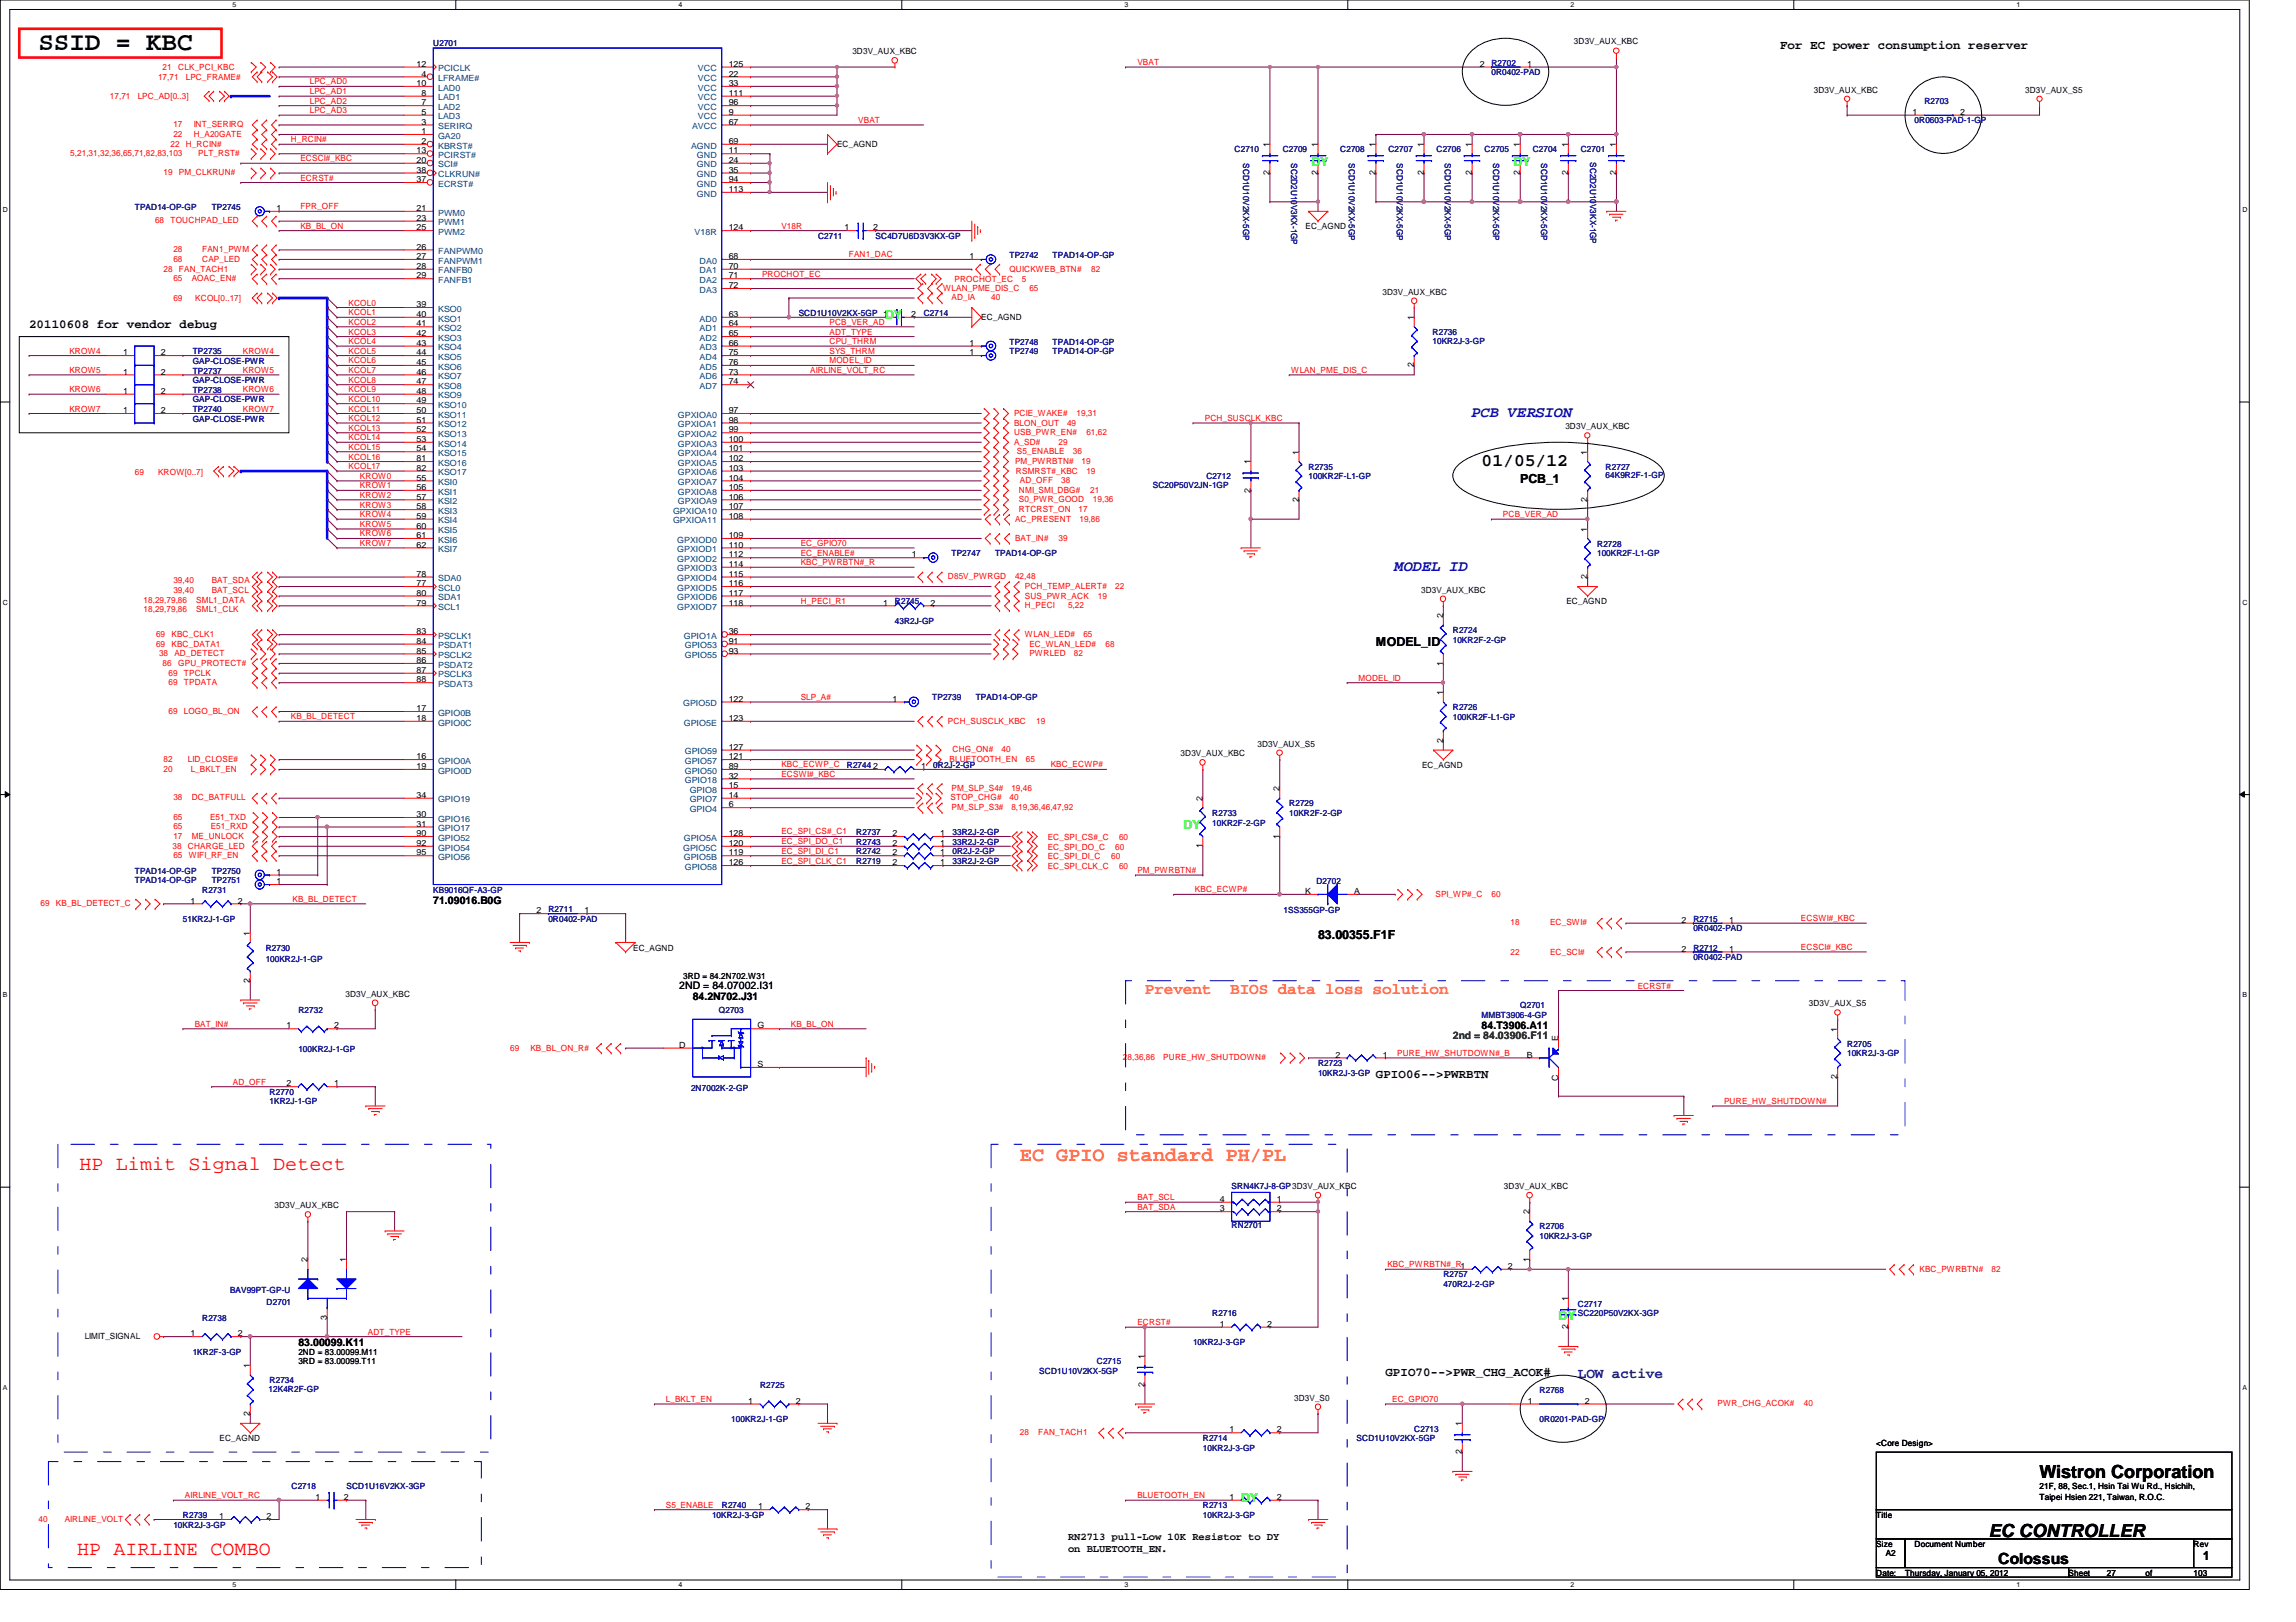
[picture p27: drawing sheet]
<svg xmlns="http://www.w3.org/2000/svg" width="297mm" height="210mm" viewBox="0 0 297 210" stroke-linecap="round" stroke-linejoin="round" font-family="sans-serif">
<defs><g id="words">
<text font-size="3.3" x="5" y="6.5">SSID = KBC</text>
<g font-size="2.6" fill="#f00">
<text x="10.3" y="151.4">HP Limit Signal Detect</text>
<text x="10" y="201.2">HP AIRLINE COMBO</text>
</g>
<text font-size="2.6" fill="#ff8000" x="131.9" y="150.2">EC GPIO standard PH/PL</text>
<g font-size="2.3">
<text x="191.7" y="60.4">01/05/12</text>
<text x="263.9" y="191.3">Wistron Corporation</text>
<text x="257.3" y="198.9">EC CONTROLLER</text>
</g>
<g font-size="2.1" fill="#ff8000">
<text x="148.1" y="128.6">Prevent</text>
<text x="159.2" y="128.6">BIOS data loss solution</text>
</g>
<g font-size="2" fill="#0000a0">
<text x="190.4" y="53.9">PCB VERSION</text>
<text x="180.4" y="73.9">MODEL ID</text>
</g>
<text font-size="2" x="258.5" y="202.4">Colossus</text>
<text font-size="1.9" fill="#000080" x="204.1" y="178.3">LOW active</text>
<g font-size="1.6">
<text x="230.3" y="6.3">For EC power consumption reserver</text>
<text x="3.8" y="42.4">20110608 for vendor debug</text>
<text x="196.7" y="62.5">PCB_1</text>
<text x="178" y="83.7">MODEL_ID</text>
<text x="170.5" y="121.5">83.00355.F1F</text>
<text x="178" y="139.5">GPIO06--&gt;PWRBTN</text>
<text x="179.2" y="178.1">GPIO70--&gt;PWR_CHG_ACOK#</text>
<text x="285" y="201.9">1</text>
</g>
<g font-size="1.6" fill="#0f0">
<text x="169.7" y="21.4">DY</text>
<text x="195.8" y="21.4">DY</text>
<text x="114.5" y="41.3">DY</text>
<text x="153.1" y="107.3">DY</text>
<text x="201.6" y="170.8">DY</text>
<text x="160.6" y="194.4">DY</text>
</g>
<g font-size="1.4">
<text x="56" y="117">71.09016.B0G</text>
<text x="87.9" y="127.9">2ND = 84.07002.I31</text>
<text x="89.6" y="129.5">84.2N702.J31</text>
<text x="191.7" y="133.2">84.T3906.A11</text>
<text x="38.6" y="174.2">83.00099.K11</text>
<text x="138.2" y="199.3">RN2713 pull-Low 10K Resistor to DY</text>
<text x="138.2" y="200.8">on BLUETOOTH_EN.</text>
</g>
<text font-size="1.4" fill="#008000" x="188" y="134.4">2nd = 84.03906.F11</text>
<g font-size="1.1">
<text x="203.6" y="5.8">3D3V_AUX_KBC</text>
<text x="53.9" y="8.6">12</text>
<text x="53.9" y="11.1">10</text>
<text x="54.5" y="9.9">4</text>
<text x="94.3" y="8.6">125</text>
<text x="94.3" y="9.9">22</text>
<text x="94.3" y="11.1">33</text>
<text x="110.3" y="7">3D3V_AUX_KBC</text>
<text x="191.4" y="8.6">2</text>
<text x="197.6" y="8.6">1</text>
<text x="234.7" y="12">3D3V_AUX_KBC</text>
<text x="262" y="12">3D3V_AUX_S5</text>
<text x="54.5" y="12.4">8</text>
<text x="54.5" y="13.6">7</text>
<text x="54.5" y="14.9">5</text>
<text x="54.5" y="16.1">3</text>
<text x="54.5" y="17.4">1</text>
<text x="94.3" y="12.4">111</text>
<text x="94.3" y="13.6">96</text>
<text x="94.3" y="14.9">9</text>
<text x="94.3" y="16.1">67</text>
<text x="247.4" y="14.9">1</text>
<text x="253.6" y="14.9">2</text>
<text x="53.9" y="19.9">13</text>
<text x="53.9" y="21.1">20</text>
<text x="53.9" y="22.4">38</text>
<text x="53.9" y="23.6">37</text>
<text x="54.5" y="18.6">2</text>
<text x="94.3" y="18.6">69</text>
<text x="94.3" y="19.9">11</text>
<text x="94.3" y="21.1">24</text>
<text x="94.3" y="22.4">35</text>
<text x="94.3" y="23.6">94</text>
<text x="108.3" y="19">EC_AGND</text>
<text x="164.3" y="22.6" transform="rotate(-90 164.3 22.6)">2</text>
<text x="164.3" y="19" transform="rotate(-90 164.3 19)">1</text>
<text x="170.5" y="22.6" transform="rotate(-90 170.5 22.6)">2</text>
<text x="170.5" y="19" transform="rotate(-90 170.5 19)">1</text>
<text x="178" y="22.6" transform="rotate(-90 178 22.6)">2</text>
<text x="178" y="19" transform="rotate(-90 178 19)">1</text>
<text x="184.2" y="22.6" transform="rotate(-90 184.2 22.6)">2</text>
<text x="184.2" y="19" transform="rotate(-90 184.2 19)">1</text>
<text x="190.4" y="22.6" transform="rotate(-90 190.4 22.6)">2</text>
<text x="190.4" y="19" transform="rotate(-90 190.4 19)">1</text>
<text x="196.6" y="22.6" transform="rotate(-90 196.6 22.6)">2</text>
<text x="196.6" y="19" transform="rotate(-90 196.6 19)">1</text>
<text x="202.9" y="22.6" transform="rotate(-90 202.9 22.6)">2</text>
<text x="202.9" y="19" transform="rotate(-90 202.9 19)">1</text>
<text x="209.1" y="22.6" transform="rotate(-90 209.1 22.6)">2</text>
<text x="209.1" y="19" transform="rotate(-90 209.1 19)">1</text>
<text x="35.8" y="27.3">1</text>
<text x="53.9" y="27.3">21</text>
<text x="53.9" y="28.6">23</text>
<text x="53.9" y="29.8">25</text>
<text x="94.3" y="24.8">113</text>
<text x="94.3" y="29.8">124</text>
<text x="109.3" y="29.8">1</text>
<text x="112.9" y="29.8">2</text>
<text x="168.9" y="29.7">EC_AGND</text>
<text x="53.9" y="32.3">26</text>
<text x="53.9" y="33.5">27</text>
<text x="53.9" y="34.8">28</text>
<text x="94.3" y="33.5">68</text>
<text x="94.3" y="34.8">70</text>
<text x="125.4" y="33.5">1</text>
<text x="53.9" y="36">29</text>
<text x="53.9" y="39.8">39</text>
<text x="53.9" y="41">40</text>
<text x="94.3" y="36">71</text>
<text x="94.3" y="37.3">72</text>
<text x="94.3" y="41">63</text>
<text x="117.9" y="41">2</text>
<text x="127" y="41.4">EC_AGND</text>
<text x="178.9" y="38.1">3D3V_AUX_KBC</text>
<text x="182.9" y="41.4" transform="rotate(-90 182.9 41.4)">1</text>
<text x="15.9" y="46">1</text>
<text x="20.8" y="46">2</text>
<text x="53.9" y="42.2">41</text>
<text x="53.9" y="43.5">42</text>
<text x="53.9" y="44.7">43</text>
<text x="53.9" y="46">44</text>
<text x="53.9" y="47.2">45</text>
<text x="94.3" y="42.2">64</text>
<text x="94.3" y="43.5">65</text>
<text x="94.3" y="44.7">66</text>
<text x="94.3" y="46">75</text>
<text x="94.3" y="47.2">76</text>
<text x="125.4" y="44.7">1</text>
<text x="125.4" y="46">1</text>
<text x="182.9" y="47.5" transform="rotate(-90 182.9 47.5)">2</text>
<text x="15.9" y="48.5">1</text>
<text x="15.9" y="51">1</text>
<text x="15.9" y="53.5">1</text>
<text x="20.8" y="48.5">2</text>
<text x="20.8" y="51">2</text>
<text x="20.8" y="53.5">2</text>
<text x="53.9" y="48.5">46</text>
<text x="53.9" y="49.7">47</text>
<text x="53.9" y="51">48</text>
<text x="53.9" y="52.2">49</text>
<text x="53.9" y="53.5">50</text>
<text x="94.3" y="48.5">73</text>
<text x="94.3" y="49.7">74</text>
<text x="94.3" y="53.5">97</text>
<text x="53.9" y="54.7">51</text>
<text x="53.9" y="56">52</text>
<text x="53.9" y="57.2">53</text>
<text x="53.9" y="58.4">54</text>
<text x="53.9" y="59.7">81</text>
<text x="94.3" y="54.7">98</text>
<text x="94.3" y="56">99</text>
<text x="94.3" y="57.2">100</text>
<text x="94.3" y="58.4">101</text>
<text x="94.3" y="59.7">102</text>
<text x="168" y="58.8" transform="rotate(-90 168 58.8)">1</text>
<text x="202.5" y="55.5">3D3V_AUX_KBC</text>
<text x="205.4" y="58.8" transform="rotate(-90 205.4 58.8)">1</text>
<text x="53.9" y="60.9">82</text>
<text x="53.9" y="62.2">55</text>
<text x="53.9" y="63.4">56</text>
<text x="53.9" y="64.6">57</text>
<text x="53.9" y="65.9">58</text>
<text x="94.3" y="60.9">103</text>
<text x="94.3" y="62.2">104</text>
<text x="94.3" y="63.4">105</text>
<text x="94.3" y="64.6">106</text>
<text x="94.3" y="65.9">107</text>
<text x="161.8" y="63.8" transform="rotate(-90 161.8 63.8)">2</text>
<text x="161.8" y="60.1" transform="rotate(-90 161.8 60.1)">1</text>
<text x="168" y="65" transform="rotate(-90 168 65)">2</text>
<text x="205.4" y="65" transform="rotate(-90 205.4 65)">2</text>
<text x="53.9" y="67.1">59</text>
<text x="53.9" y="68.4">60</text>
<text x="53.9" y="69.6">61</text>
<text x="53.9" y="70.9">62</text>
<text x="94.3" y="67.1">108</text>
<text x="94.3" y="69.6">109</text>
<text x="94.3" y="70.9">110</text>
<text x="205.4" y="68.8" transform="rotate(-90 205.4 68.8)">1</text>
<text x="53.9" y="74.6">78</text>
<text x="53.9" y="75.9">77</text>
<text x="53.9" y="77.1">80</text>
<text x="94.3" y="72.1">112</text>
<text x="94.3" y="73.4">114</text>
<text x="94.3" y="74.6">115</text>
<text x="94.3" y="75.9">116</text>
<text x="94.3" y="77.1">117</text>
<text x="118" y="72.1">1</text>
<text x="183.9" y="76.7">3D3V_AUX_KBC</text>
<text x="205.4" y="74.9" transform="rotate(-90 205.4 74.9)">2</text>
<text x="53.9" y="78.4">79</text>
<text x="53.9" y="82.1">83</text>
<text x="53.9" y="83.3">84</text>
<text x="94.3" y="78.4">118</text>
<text x="94.3" y="82.1">36</text>
<text x="94.3" y="83.3">91</text>
<text x="114.3" y="78.4">1</text>
<text x="120.4" y="78.4">2</text>
<text x="186.7" y="80" transform="rotate(-90 186.7 80)">2</text>
<text x="202.6" y="78.2">EC_AGND</text>
<text x="53.9" y="84.6">85</text>
<text x="53.9" y="85.8">86</text>
<text x="53.9" y="87.1">87</text>
<text x="53.9" y="88.3">88</text>
<text x="94.3" y="84.6">93</text>
<text x="186.7" y="90" transform="rotate(-90 186.7 90)">1</text>
<text x="186.7" y="86.1" transform="rotate(-90 186.7 86.1)">1</text>
<text x="53.9" y="92">17</text>
<text x="53.9" y="93.3">18</text>
<text x="94.3" y="90.8">122</text>
<text x="94.3" y="93.3">123</text>
<text x="115.5" y="90.8">1</text>
<text x="53.9" y="98.3">16</text>
<text x="53.9" y="99.5">19</text>
<text x="94.3" y="97">127</text>
<text x="94.3" y="98.3">121</text>
<text x="94.3" y="99.5">89</text>
<text x="94.3" y="100.8">32</text>
<text x="94.3" y="102">15</text>
<text x="113" y="99.5">2</text>
<text x="119.2" y="99.5">1</text>
<text x="152.7" y="97.9">3D3V_AUX_KBC</text>
<text x="162.7" y="96.6">3D3V_AUX_S5</text>
<text x="184" y="99.4">EC_AGND</text>
<text x="186.7" y="96.1" transform="rotate(-90 186.7 96.1)">2</text>
<text x="53.9" y="105.7">30</text>
<text x="53.9" y="107">31</text>
<text x="53.9" y="103.3">34</text>
<text x="94.3" y="103.3">14</text>
<text x="94.3" y="104.5">6</text>
<text x="155.6" y="103.6" transform="rotate(-90 155.6 103.6)">2</text>
<text x="165.5" y="102.4" transform="rotate(-90 165.5 102.4)">2</text>
<text x="35.8" y="113.2">1</text>
<text x="53.9" y="108.2">90</text>
<text x="53.9" y="109.5">92</text>
<text x="53.9" y="110.7">95</text>
<text x="94.3" y="108.2">128</text>
<text x="94.3" y="109.5">120</text>
<text x="94.3" y="110.7">119</text>
<text x="94.3" y="112">126</text>
<text x="115.5" y="112">2</text>
<text x="115.5" y="109.5">2</text>
<text x="115.5" y="110.7">2</text>
<text x="115.5" y="108.2">2</text>
<text x="121.6" y="112">1</text>
<text x="121.6" y="109.5">1</text>
<text x="121.6" y="110.7">1</text>
<text x="121.6" y="108.2">1</text>
<text x="155.6" y="109.8" transform="rotate(-90 155.6 109.8)">1</text>
<text x="165.5" y="108.5" transform="rotate(-90 165.5 108.5)">1</text>
<text x="24.6" y="116.9">1</text>
<text x="30.8" y="116.9">2</text>
<text x="35.8" y="114.4">1</text>
<text x="69.4" y="118.2">2</text>
<text x="75.6" y="118.2">1</text>
<text x="168.9" y="115.7">K</text>
<text x="175.2" y="115.7">A</text>
<text x="217.5" y="119.4">2</text>
<text x="223.7" y="119.4">1</text>
<text x="32.3" y="121.1" transform="rotate(-90 32.3 121.1)">1</text>
<text x="81.9" y="123">EC_AGND</text>
<text x="217.5" y="123.1">2</text>
<text x="223.7" y="123.1">1</text>
<text x="32.3" y="127.2" transform="rotate(-90 32.3 127.2)">2</text>
<text x="44.7" y="129">3D3V_AUX_KBC</text>
<text x="88.4" y="126.7">3RD = 84.2N702.W31</text>
<text x="234" y="130.2">3D3V_AUX_S5</text>
<text x="37.1" y="133.1">1</text>
<text x="43.2" y="133.1">2</text>
<text x="87.9" y="135.6">D</text>
<text x="98" y="133.1">G</text>
<text x="172.8" y="136.9">2</text>
<text x="178.9" y="136.9">1</text>
<text x="197.5" y="136.9">B</text>
<text x="201.6" y="134.7" transform="rotate(-90 201.6 134.7)">E</text>
<text x="237.7" y="133.5" transform="rotate(-90 237.7 133.5)">1</text>
<text x="37.1" y="140.6">2</text>
<text x="43.2" y="140.6">1</text>
<text x="98" y="138.1">S</text>
<text x="201.6" y="139.9" transform="rotate(-90 201.6 139.9)">C</text>
<text x="237.7" y="139.7" transform="rotate(-90 237.7 139.7)">2</text>
<text x="157.8" y="155.5">4</text>
<text x="165.2" y="155.5">1</text>
<text x="194.6" y="153.9">3D3V_AUX_KBC</text>
<text x="35.5" y="156.4">3D3V_AUX_KBC</text>
<text x="157.8" y="156.8">3</text>
<text x="165.2" y="156.8">2</text>
<text x="197.9" y="157.1" transform="rotate(-90 197.9 157.1)">2</text>
<text x="39.8" y="163.4" transform="rotate(-90 39.8 163.4)">2</text>
<text x="44.8" y="163.4" transform="rotate(-90 44.8 163.4)">1</text>
<text x="195.1" y="164.2">2</text>
<text x="197.9" y="163.3" transform="rotate(-90 197.9 163.3)">1</text>
<text x="11" y="173.3">LIMIT_SIGNAL</text>
<text x="24.6" y="172.9">1</text>
<text x="30.8" y="172.9">2</text>
<text x="42.3" y="170.8" transform="rotate(-90 42.3 170.8)">3</text>
<text x="157.8" y="171.7">1</text>
<text x="164" y="171.7">2</text>
<text x="202.9" y="172" transform="rotate(-90 202.9 172)">2</text>
<text x="202.9" y="168.4" transform="rotate(-90 202.9 168.4)">1</text>
<text x="32.3" y="177.1" transform="rotate(-90 32.3 177.1)">1</text>
<text x="38.6" y="175.3">2ND = 83.00099.M11</text>
<text x="38.6" y="176.5">3RD = 83.00099.T11</text>
<text x="148.1" y="179.5" transform="rotate(-90 148.1 179.5)">2</text>
<text x="148.1" y="175.8" transform="rotate(-90 148.1 175.8)">1</text>
<text x="32.3" y="183.2" transform="rotate(-90 32.3 183.2)">2</text>
<text x="96.8" y="181.7">1</text>
<text x="103" y="181.7">2</text>
<text x="159" y="185.4">1</text>
<text x="165.2" y="185.4">2</text>
<text x="167.4" y="181.3">3D3V_S0</text>
<text x="189.1" y="184.5" transform="rotate(-90 189.1 184.5)">1</text>
<text x="197.7" y="181.7">1</text>
<text x="205" y="181.7">2</text>
<text x="28.4" y="186.5">EC_AGND</text>
<text x="189.1" y="188.2" transform="rotate(-90 189.1 188.2)">2</text>
<text x="242.7" y="187.1">&lt;Core Design&gt;</text>
<text x="28.4" y="196.6">1</text>
<text x="34.5" y="196.6">2</text>
<text x="40.8" y="194.1">1</text>
<text x="44.5" y="194.1">2</text>
<text x="98.1" y="195.3">1</text>
<text x="104.2" y="195.3">2</text>
<text x="159" y="194.1">1</text>
<text x="165.2" y="194.1">2</text>
<text x="242.7" y="196.4">Title</text>
<text x="263.9" y="192.7">21F, 88, Sec.1, Hsin Tai Wu Rd., Hsichih,</text>
<text x="263.9" y="194.1">Taipei Hsien 221, Taiwan, R.O.C.</text>
<text x="242.7" y="200.2">Size</text>
<text x="242.7" y="203.9">Date:</text>
<text x="244" y="201.4">A2</text>
<text x="246.5" y="203.9">Thursday, January 05, 2012</text>
<text x="247.7" y="200.2">Document Number</text>
<text x="267.6" y="203.9">Sheet</text>
<text x="272.6" y="203.9">27</text>
<text x="277.6" y="203.9">of</text>
<text x="283.8" y="200.2">Rev</text>
<text x="283.8" y="203.9">103</text>
</g>
<g font-size="1.1" fill="#f00">
<text x="20.4" y="10.4">17,71</text>
<text x="21" y="9">21</text>
<text x="23.1" y="9">CLK_PCI_KBC</text>
<text x="24" y="10.4">LPC_FRAME#</text>
<text x="40.1" y="10.9">LPC_AD0</text>
<text x="147.1" y="8.4">VBAT</text>
<text x="14.2" y="12.9">17,71</text>
<text x="17.8" y="12.9">LPC_AD[0..3]</text>
<text x="22.4" y="17.7">22</text>
<text x="22.4" y="16.5">17</text>
<text x="25.1" y="17.7">H_A20GATE</text>
<text x="25.1" y="16.5">INT_SERIRQ</text>
<text x="40.1" y="12.2">LPC_AD1</text>
<text x="40.1" y="13.4">LPC_AD2</text>
<text x="40.1" y="14.6">LPC_AD3</text>
<text x="111" y="15.9">VBAT</text>
<text x="9.1" y="20.2">5,21,31,32,36,65,71,82,83,103</text>
<text x="21.2" y="22.7">19</text>
<text x="22.1" y="19">22</text>
<text x="23.2" y="22.7">PM_CLKRUN#</text>
<text x="24" y="19">H_RCIN#</text>
<text x="25.7" y="20.2">PLT_RST#</text>
<text x="37.6" y="18.4">H_RCIN#</text>
<text x="38.9" y="20.9">ECSCI#_KBC</text>
<text x="38.9" y="23.4">ECRST#</text>
<text x="20.1" y="28.9">68</text>
<text x="22.1" y="28.9">TOUCHPAD_LED</text>
<text x="38.9" y="29.6">KB_BL_ON</text>
<text x="38.9" y="27.1">FPR_OFF</text>
<text x="101.1" y="29.6">V18R</text>
<text x="21.2" y="35.1">28</text>
<text x="22.4" y="33.9">68</text>
<text x="22.4" y="32.6">28</text>
<text x="23.2" y="35.1">FAN_TACH1</text>
<text x="26.2" y="33.9">CAP_LED</text>
<text x="26.2" y="32.6">FAN1_PWM</text>
<text x="98.6" y="35.8">PROCHOT_EC</text>
<text x="109.8" y="33.3">FAN1_DAC</text>
<text x="130.6" y="35.1">QUICKWEB_BTN#</text>
<text x="141.2" y="35.1">82</text>
<text x="22.4" y="39">69</text>
<text x="22.4" y="36.4">65</text>
<text x="24.8" y="36.4">AOAC_EN#</text>
<text x="25.3" y="39">KCOL[0..17]</text>
<text x="45.1" y="39.5">KCOL0</text>
<text x="45.1" y="40.8">KCOL1</text>
<text x="122" y="37.6">WLAN_PME_DIS_C</text>
<text x="123.1" y="38.9">AD_IA</text>
<text x="123.5" y="36.5">PROCHOT_EC</text>
<text x="128.2" y="38.9">40</text>
<text x="132.2" y="36.5">5</text>
<text x="133.2" y="37.6">65</text>
<text x="9" y="45.8">KROW4</text>
<text x="31.4" y="45.8">KROW4</text>
<text x="45.1" y="42">KCOL2</text>
<text x="45.1" y="43.3">KCOL3</text>
<text x="45.1" y="44.5">KCOL4</text>
<text x="45.1" y="45.8">KCOL5</text>
<text x="45.1" y="47">KCOL6</text>
<text x="107.3" y="47">MODEL_ID</text>
<text x="107.3" y="43.3">ADT_TYPE</text>
<text x="107.3" y="42">PCB_VER_AD</text>
<text x="107.3" y="44.5">CPU_THRM</text>
<text x="107.3" y="45.8">SYS_THRM</text>
<text x="9" y="48.3">KROW5</text>
<text x="9" y="50.8">KROW6</text>
<text x="9" y="53.3">KROW7</text>
<text x="31.4" y="48.3">KROW5</text>
<text x="31.4" y="50.8">KROW6</text>
<text x="31.4" y="53.3">KROW7</text>
<text x="45.1" y="50.8">KCOL9</text>
<text x="45.1" y="52">KCOL10</text>
<text x="45.1" y="53.3">KCOL11</text>
<text x="45.1" y="48.3">KCOL7</text>
<text x="45.1" y="49.5">KCOL8</text>
<text x="104.8" y="48.3">AIRLINE_VOLT_RC</text>
<text x="131.2" y="53.8">PCIE_WAKE#</text>
<text x="139.3" y="53.8">19,31</text>
<text x="167" y="48.3">WLAN_PME_DIS_C</text>
<text x="45.1" y="54.5">KCOL12</text>
<text x="45.1" y="55.8">KCOL13</text>
<text x="45.1" y="57">KCOL14</text>
<text x="45.1" y="58.2">KCOL15</text>
<text x="45.1" y="59.5">KCOL16</text>
<text x="131.2" y="55.1">BLON_OUT</text>
<text x="131.2" y="56.3">USB_PWR_EN#</text>
<text x="131.2" y="57.5">A_SD#</text>
<text x="131.6" y="58.8">S5_ENABLE</text>
<text x="136.9" y="57.5">29</text>
<text x="138" y="55.1">49</text>
<text x="138.8" y="58.8">36</text>
<text x="140.5" y="56.3">61,62</text>
<text x="155.9" y="54.5">PCH_SUSCLK_KBC</text>
<text x="17.4" y="61.4">69</text>
<text x="20.4" y="61.4">KROW[0..7]</text>
<text x="45.1" y="60.7">KCOL17</text>
<text x="46.6" y="62">KROW0</text>
<text x="46.6" y="63.2">KROW1</text>
<text x="46.6" y="64.4">KROW2</text>
<text x="46.6" y="65.7">KROW3</text>
<text x="131.3" y="60">PM_PWRBTN#</text>
<text x="131.4" y="61.3">RSMRST#_KBC</text>
<text x="131.8" y="65">S0_PWR_GOOD</text>
<text x="131.8" y="63.8">NMI_SMI_DBG#</text>
<text x="131.9" y="62.5">AD_OFF</text>
<text x="137.3" y="62.5">38</text>
<text x="139.9" y="60">19</text>
<text x="140.5" y="61.3">19</text>
<text x="141.1" y="63.8">21</text>
<text x="141.4" y="65">19,36</text>
<text x="46.6" y="66.9">KROW4</text>
<text x="46.6" y="68.2">KROW5</text>
<text x="46.6" y="69.4">KROW6</text>
<text x="46.6" y="70.7">KROW7</text>
<text x="103.6" y="71.9">EC_ENABLE#</text>
<text x="103.6" y="70.7">EC_GPIO70</text>
<text x="131.3" y="70">BAT_IN#</text>
<text x="131.3" y="67.5">AC_PRESENT</text>
<text x="131.8" y="66.3">RTCRST_ON</text>
<text x="136.9" y="70">39</text>
<text x="139.5" y="66.3">17</text>
<text x="139.7" y="67.5">19,86</text>
<text x="194.4" y="66.9">PCB_VER_AD</text>
<text x="18.6" y="78">18,29,79,86</text>
<text x="22.4" y="76.7">39,40</text>
<text x="22.4" y="75.5">39,40</text>
<text x="25.4" y="78">SML1_DATA</text>
<text x="27.4" y="76.7">BAT_SCL</text>
<text x="27.4" y="75.5">BAT_SDA</text>
<text x="103.6" y="73.2">KBC_PWRBTN#_R</text>
<text x="122.6" y="75">D85V_PWRGD</text>
<text x="131.3" y="75">42,48</text>
<text x="132.6" y="77.5">SUS_PWR_ACK</text>
<text x="132.6" y="76.2">PCH_TEMP_ALERT#</text>
<text x="142" y="77.5">19</text>
<text x="144.3" y="76.2">22</text>
<text x="18.6" y="79.2">18,29,79,86</text>
<text x="20.2" y="83.7">69</text>
<text x="20.2" y="82.4">69</text>
<text x="22.2" y="83.7">KBC_DATA1</text>
<text x="22.2" y="82.4">KBC_CLK1</text>
<text x="25.4" y="79.2">SML1_CLK</text>
<text x="103.6" y="78.1">H_PECI_R1</text>
<text x="132.6" y="78.7">H_PECI</text>
<text x="132.6" y="82.4">WLAN_LED#</text>
<text x="133.2" y="83.7">EC_WLAN_LED#</text>
<text x="138.2" y="78.7">5,22</text>
<text x="140.2" y="82.4">65</text>
<text x="143" y="83.7">68</text>
<text x="20.6" y="84.9">38</text>
<text x="21" y="86.2">86</text>
<text x="21.8" y="87.4">69</text>
<text x="21.8" y="88.6">69</text>
<text x="22.6" y="84.9">AD_DETECT</text>
<text x="23.1" y="86.2">GPU_PROTECT#</text>
<text x="23.8" y="87.4">TPCLK</text>
<text x="23.8" y="88.6">TPDATA</text>
<text x="133.2" y="84.9">PWRLED</text>
<text x="138.9" y="84.9">82</text>
<text x="175.8" y="88.1">MODEL_ID</text>
<text x="21.8" y="92.4">69</text>
<text x="23.8" y="92.4">LOGO_BL_ON</text>
<text x="37.6" y="93.1">KB_BL_DETECT</text>
<text x="103.6" y="90.6">SLP_A#</text>
<text x="122.6" y="93.6">PCH_SUSCLK_KBC</text>
<text x="134.1" y="93.6">19</text>
<text x="21.2" y="99.9">20</text>
<text x="21.2" y="98.6">82</text>
<text x="24.3" y="98.6">LID_CLOSE#</text>
<text x="24.7" y="99.9">L_BKLT_EN</text>
<text x="101.1" y="100.5">ECSWI#_KBC</text>
<text x="101.1" y="99.3">KBC_ECWP_C</text>
<text x="122.8" y="98.6">BLUETOOTH_EN</text>
<text x="123.2" y="97.4">CHG_ON#</text>
<text x="129.6" y="97.4">40</text>
<text x="132.7" y="98.6">65</text>
<text x="135.9" y="99.3">KBC_ECWP#</text>
<text x="22.4" y="106.1">65</text>
<text x="22.4" y="103.6">38</text>
<text x="22.4" y="107.3">65</text>
<text x="24.8" y="103.6">DC_BATFULL</text>
<text x="27.2" y="106.1">E51_TXD</text>
<text x="27.3" y="107.3">E51_RXD</text>
<text x="101.1" y="108">EC_SPI_CS#_C1</text>
<text x="123" y="103.6">STOP_CHG#</text>
<text x="123.1" y="102.4">PM_SLP_S4#</text>
<text x="123.1" y="104.9">PM_SLP_S3#</text>
<text x="130.6" y="103.6">40</text>
<text x="130.8" y="102.4">19,46</text>
<text x="130.8" y="104.9">8,19,36,46,47,92</text>
<text x="22.3" y="109.8">38</text>
<text x="22.4" y="108.6">17</text>
<text x="22.4" y="111.1">65</text>
<text x="24.3" y="109.8">CHARGE_LED</text>
<text x="24.4" y="111.1">WIFI_RF_EN</text>
<text x="24.8" y="108.6">ME_UNLOCK</text>
<text x="101.1" y="111.8">EC_SPI_CLK_C1</text>
<text x="101.1" y="110.5">EC_SPI_DI_C1</text>
<text x="101.1" y="109.3">EC_SPI_DO_C1</text>
<text x="135.5" y="109.9">EC_SPI_DO_C</text>
<text x="135.5" y="108.7">EC_SPI_CS#_C</text>
<text x="135.5" y="112.4">EC_SPI_CLK_C</text>
<text x="135.5" y="111.2">EC_SPI_DI_C</text>
<text x="143.8" y="111.2">60</text>
<text x="144.3" y="109.9">60</text>
<text x="144.8" y="108.7">60</text>
<text x="144.8" y="112.4">60</text>
<text x="147.1" y="113">PM_PWRBTN#</text>
<text x="5.2" y="117.3">69</text>
<text x="7.2" y="117.3">KB_BL_DETECT_C</text>
<text x="37.8" y="116.7">KB_BL_DETECT</text>
<text x="154.6" y="115.5">KBC_ECWP#</text>
<text x="185.7" y="116">SPI_WP#_C</text>
<text x="193" y="116">60</text>
<text x="195.4" y="119.8">18</text>
<text x="200.5" y="119.8">EC_SWI#</text>
<text x="233" y="119.2">ECSWI#_KBC</text>
<text x="195.4" y="123.5">22</text>
<text x="200.5" y="123.5">EC_SCI#</text>
<text x="233" y="122.9">ECSCI#_KBC</text>
<text x="211.9" y="127.9">ECRST#</text>
<text x="25.2" y="132.9">BAT_IN#</text>
<text x="66" y="136">69</text>
<text x="68.6" y="136">KB_BL_ON_R#</text>
<text x="102.3" y="132.9">KB_BL_ON</text>
<text x="145.3" y="137.2">28,36,86</text>
<text x="150.5" y="137.2">PURE_HW_SHUTDOWN#</text>
<text x="180.8" y="136.7">PURE_HW_SHUTDOWN#_B</text>
<text x="30.1" y="140.4">AD_OFF</text>
<text x="223.1" y="142.9">PURE_HW_SHUTDOWN#</text>
<text x="147.1" y="155.3">BAT_SCL</text>
<text x="147.1" y="156.5">BAT_SDA</text>
<text x="179.5" y="164">KBC_PWRBTN#_R1</text>
<text x="248.3" y="164.6">KBC_PWRBTN#</text>
<text x="257.6" y="164.6">82</text>
<text x="47.6" y="172.7">ADT_TYPE</text>
<text x="147.1" y="171.5">ECRST#</text>
<text x="86.1" y="181.4">L_BKLT_EN</text>
<text x="131.9" y="185.8">28</text>
<text x="134.3" y="185.8">FAN_TACH1</text>
<text x="180.1" y="181.4">EC_GPIO70</text>
<text x="222.2" y="182">PWR_CHG_ACOK#</text>
<text x="233.4" y="182">40</text>
<text x="5" y="196.9">40</text>
<text x="8.4" y="196.9">AIRLINE_VOLT</text>
<text x="23.9" y="193.9">AIRLINE_VOLT_RC</text>
<text x="86.1" y="195.1">S5_ENABLE</text>
<text x="147.1" y="193.9">BLUETOOTH_EN</text>
</g>
<g font-size="1.1" fill="#000080">
<text x="56" y="6">U2701</text>
<text x="193" y="8.5">R2702</text>
<text x="193" y="9.7">0R0402-PAD</text>
<text x="247.7" y="16">0R0603-PAD-1-GP</text>
<text x="249" y="13.5">R2703</text>
<text x="159.7" y="19.7">C2710</text>
<text x="160.8" y="21.1" transform="rotate(90 160.8 21.1)">SCD1U10V2KX-5GP</text>
<text x="165.9" y="19.7">C2709</text>
<text x="167" y="21.1" transform="rotate(90 167 21.1)">SC2D2U10V3KX-1GP</text>
<text x="173.4" y="19.7">C2708</text>
<text x="174.5" y="21.1" transform="rotate(90 174.5 21.1)">SCD1U10V2KX-5GP</text>
<text x="179.6" y="19.7">C2707</text>
<text x="180.7" y="21.1" transform="rotate(90 180.7 21.1)">SCD1U10V2KX-5GP</text>
<text x="185.8" y="19.7">C2706</text>
<text x="186.9" y="21.1" transform="rotate(90 186.9 21.1)">SCD1U10V2KX-5GP</text>
<text x="192.1" y="19.7">C2705</text>
<text x="193.2" y="21.1" transform="rotate(90 193.2 21.1)">SCD1U10V2KX-5GP</text>
<text x="198.3" y="19.7">C2704</text>
<text x="199.4" y="21.1" transform="rotate(90 199.4 21.1)">SCD1U10V2KX-5GP</text>
<text x="204.5" y="19.7">C2701</text>
<text x="205.7" y="21" transform="rotate(90 205.7 21)">SC2D2U10V3KX-1GP</text>
<text x="17.4" y="27.2">TPAD14-OP-GP</text>
<text x="27.4" y="27.2">TP2745</text>
<text x="105.8" y="30.9">C2711</text>
<text x="113.3" y="30.9">SC4D7U6D3V3KX-GP</text>
<text x="130.6" y="33.4">TP2742</text>
<text x="136.2" y="33.4">TPAD14-OP-GP</text>
<text x="103.3" y="40.9">SCD1U10V2KX-5GP 1</text>
<text x="119.5" y="40.9">C2714</text>
<text x="24.9" y="45.8">TP2735</text>
<text x="24.9" y="47.1">GAP-CLOSE-PWR</text>
<text x="130.6" y="44.6">TP2748</text>
<text x="130.6" y="45.8">TP2749</text>
<text x="136.2" y="44.6">TPAD14-OP-GP</text>
<text x="136.2" y="45.8">TPAD14-OP-GP</text>
<text x="185.3" y="43.3">R2736</text>
<text x="185.3" y="44.5">10KR2J-3-GP</text>
<text x="24.9" y="48.3">TP2737</text>
<text x="24.9" y="49.6">GAP-CLOSE-PWR</text>
<text x="24.9" y="50.8">TP2738</text>
<text x="24.9" y="52.1">GAP-CLOSE-PWR</text>
<text x="24.9" y="53.3">TP2740</text>
<text x="24.9" y="54.6">GAP-CLOSE-PWR</text>
<text x="149.1" y="63.2">SC20P50V2JN-1GP</text>
<text x="156.1" y="62">C2712</text>
<text x="169.3" y="60.8">R2735</text>
<text x="169.3" y="62">100KR2F-L1-GP</text>
<text x="207.7" y="60.8">R2727</text>
<text x="207.7" y="61.9">64K9R2F-1-GP</text>
<text x="123.1" y="72">TP2747</text>
<text x="128.7" y="72">TPAD14-OP-GP</text>
<text x="206.6" y="70.7">R2728</text>
<text x="206.6" y="72">100KR2F-L1-GP</text>
<text x="115.8" y="78.2">R2745</text>
<text x="115.8" y="80.7">43R2J-GP</text>
<text x="188" y="82">R2724</text>
<text x="188" y="83.2">10KR2F-2-GP</text>
<text x="120.6" y="90.6">TP2739</text>
<text x="126.2" y="90.6">TPAD14-OP-GP</text>
<text x="188" y="91.9">R2726</text>
<text x="188" y="93.1">100KR2F-L1-GP</text>
<text x="109.6" y="99.4">R2744</text>
<text x="120.7" y="99.4">0R2J-2-GP</text>
<text x="156.8" y="105.6">R2733</text>
<text x="156.8" y="106.8">10KR2F-2-GP</text>
<text x="166.8" y="104.4">R2729</text>
<text x="166.8" y="105.6">10KR2F-2-GP</text>
<text x="17.4" y="113.1">TPAD14-OP-GP</text>
<text x="27.4" y="113.1">TP2750</text>
<text x="110.8" y="110.6">R2742</text>
<text x="110.8" y="111.8">R2719</text>
<text x="110.8" y="108.1">R2737</text>
<text x="123.2" y="111.8">33R2J-2-GP</text>
<text x="123.2" y="109.3">33R2J-2-GP</text>
<text x="123.2" y="110.6">0R2J-2-GP</text>
<text x="123.2" y="108.1">33R2J-2-GP</text>
<text x="17.4" y="114.3">TPAD14-OP-GP</text>
<text x="23.7" y="119.3">51KR2J-1-GP</text>
<text x="26.2" y="115.5">R2731</text>
<text x="27.4" y="114.3">TP2751</text>
<text x="56" y="115.5">KB9016QF-A3-GP</text>
<text x="70.9" y="118">R2711</text>
<text x="70.9" y="119.3">0R0402-PAD</text>
<text x="166.1" y="118.2">1SS355GP-GP</text>
<text x="170.3" y="114.4">D2702</text>
<text x="219.1" y="119.3">R2715</text>
<text x="34.4" y="123">R2730</text>
<text x="34.4" y="124.5">100KR2J-1-GP</text>
<text x="219.1" y="123">R2712</text>
<text x="219.1" y="124.2">0R0402-PAD</text>
<text x="219.1" y="120.5">0R0402-PAD</text>
<text x="38.6" y="131.1">R2732</text>
<text x="93" y="131.1">Q2703</text>
<text x="191.7" y="131.7">MMBT3906-4-GP</text>
<text x="196.7" y="130.5">Q2701</text>
<text x="38.6" y="136.2">100KR2J-1-GP</text>
<text x="170.5" y="138">R2723</text>
<text x="239" y="135.5">R2705</text>
<text x="239" y="136.7">10KR2J-3-GP</text>
<text x="34.9" y="141.7">R2770</text>
<text x="34.9" y="142.9">1KR2J-1-GP</text>
<text x="89.4" y="141.2">2N7002K-2-GP</text>
<text x="170.5" y="139.2">10KR2J-3-GP</text>
<text x="159.3" y="153.9">SRN4K7J-8-GP3D3V_AUX_KBC</text>
<text x="159.3" y="158.9">RN2701</text>
<text x="199.2" y="159.1">R2706</text>
<text x="199.2" y="160.4">10KR2J-3-GP</text>
<text x="29.8" y="167.3">BAV99PT-GP-U</text>
<text x="186.7" y="165.3">R2757</text>
<text x="186.7" y="166.6">470R2J-2-GP</text>
<text x="26.2" y="170.9">R2738</text>
<text x="34.5" y="168.8">D2701</text>
<text x="156.8" y="170.3">R2716</text>
<text x="204.1" y="169.1">C2717</text>
<text x="204.1" y="170.3">SC220P50V2KX-3GP</text>
<text x="24.9" y="175.3">1KR2F-3-GP</text>
<text x="34.9" y="179">R2734</text>
<text x="98.3" y="179.7">R2725</text>
<text x="134.4" y="177.8">SCD1U10V2KX-5GP</text>
<text x="141.9" y="176.5">C2715</text>
<text x="154.3" y="174">10KR2J-3-GP</text>
<text x="34.8" y="180.1">12K4R2F-GP</text>
<text x="94.6" y="184">100KR2J-1-GP</text>
<text x="183" y="185.3">C2713</text>
<text x="199.2" y="180.3">R2768</text>
<text x="199.2" y="184">0R0201-PAD-GP</text>
<text x="155.6" y="186.5">R2714</text>
<text x="155.6" y="187.7">10KR2J-3-GP</text>
<text x="175.5" y="186.5">SCD1U10V2KX-5GP</text>
<text x="22.4" y="197.7">10KR2J-3-GP</text>
<text x="23.7" y="196.4">R2739</text>
<text x="37.7" y="192.7">C2718</text>
<text x="44.8" y="192.7">SCD1U16V2KX-3GP</text>
<text x="92.1" y="196.4">10KR2J-3-GP</text>
<text x="93.4" y="195.2">R2740</text>
<text x="155.6" y="195.2">R2713</text>
<text x="155.6" y="196.4">10KR2J-3-GP</text>
</g>
<g font-size="1.1" fill="#004080">
<text x="56.7" y="9.2">PCICLK</text>
<text x="56.7" y="10.5">LFRAME#</text>
<text x="56.7" y="11.7">LAD0</text>
<text x="90.3" y="9.2">VCC</text>
<text x="90.3" y="10.5">VCC</text>
<text x="90.3" y="11.7">VCC</text>
<text x="56.7" y="13">LAD1</text>
<text x="56.7" y="14.2">LAD2</text>
<text x="56.7" y="15.5">LAD3</text>
<text x="56.7" y="16.7">SERIRQ</text>
<text x="56.7" y="17.9">GA20</text>
<text x="89.5" y="16.7">AVCC</text>
<text x="90.3" y="13">VCC</text>
<text x="90.3" y="14.2">VCC</text>
<text x="90.3" y="15.5">VCC</text>
<text x="56.7" y="19.2">KBRST#</text>
<text x="56.7" y="20.4">PCIRST#</text>
<text x="56.7" y="21.7">SCI#</text>
<text x="56.7" y="22.9">CLKRUN#</text>
<text x="89.4" y="19.2">AGND</text>
<text x="90.2" y="20.4">GND</text>
<text x="90.2" y="21.7">GND</text>
<text x="90.2" y="22.9">GND</text>
<text x="56.7" y="24.2">ECRST#</text>
<text x="56.7" y="27.9">PWM0</text>
<text x="56.7" y="29.2">PWM1</text>
<text x="90.2" y="24.2">GND</text>
<text x="90.2" y="25.4">GND</text>
<text x="56.7" y="30.4">PWM2</text>
<text x="56.7" y="32.9">FANPWM0</text>
<text x="56.7" y="34.1">FANPWM1</text>
<text x="56.7" y="35.4">FANFB0</text>
<text x="89.9" y="30.4">V18R</text>
<text x="90.5" y="34.1">DA0</text>
<text x="90.5" y="35.4">DA1</text>
<text x="56.7" y="36.6">FANFB1</text>
<text x="56.7" y="40.3">KSO0</text>
<text x="56.7" y="41.6">KSO1</text>
<text x="90.5" y="36.6">DA2</text>
<text x="90.5" y="37.9">DA3</text>
<text x="90.5" y="41.6">AD0</text>
<text x="56.7" y="42.8">KSO2</text>
<text x="56.7" y="44.1">KSO3</text>
<text x="56.7" y="45.3">KSO4</text>
<text x="56.7" y="46.6">KSO5</text>
<text x="56.7" y="47.8">KSO6</text>
<text x="90.5" y="42.8">AD1</text>
<text x="90.5" y="44.1">AD2</text>
<text x="90.5" y="45.3">AD3</text>
<text x="90.5" y="46.6">AD4</text>
<text x="90.5" y="47.8">AD5</text>
<text x="56.7" y="49.1">KSO7</text>
<text x="56.7" y="50.3">KSO8</text>
<text x="56.7" y="51.6">KSO9</text>
<text x="56.7" y="52.8">KSO10</text>
<text x="90.5" y="49.1">AD6</text>
<text x="90.5" y="50.3">AD7</text>
<text x="56.7" y="54.1">KSO11</text>
<text x="56.7" y="55.3">KSO12</text>
<text x="56.7" y="56.6">KSO13</text>
<text x="56.7" y="57.8">KSO14</text>
<text x="56.7" y="59">KSO15</text>
<text x="87.7" y="54.1">GPXIOA0</text>
<text x="87.7" y="55.3">GPXIOA1</text>
<text x="87.7" y="56.6">GPXIOA2</text>
<text x="87.7" y="57.8">GPXIOA3</text>
<text x="87.7" y="59">GPXIOA4</text>
<text x="56.7" y="60.3">KSO16</text>
<text x="56.7" y="61.5">KSO17</text>
<text x="56.7" y="62.8">KSI0</text>
<text x="56.7" y="64">KSI1</text>
<text x="56.7" y="65.2">KSI2</text>
<text x="87.7" y="60.3">GPXIOA5</text>
<text x="87.7" y="61.5">GPXIOA6</text>
<text x="87.7" y="62.8">GPXIOA7</text>
<text x="87.7" y="64">GPXIOA8</text>
<text x="87.7" y="65.2">GPXIOA9</text>
<text x="56.7" y="66.5">KSI3</text>
<text x="56.7" y="67.7">KSI4</text>
<text x="56.7" y="69">KSI5</text>
<text x="56.7" y="70.2">KSI6</text>
<text x="56.7" y="71.5">KSI7</text>
<text x="87.1" y="66.5">GPXIOA10</text>
<text x="87.1" y="67.7">GPXIOA11</text>
<text x="87.6" y="70.2">GPXIOD0</text>
<text x="87.6" y="71.5">GPXIOD1</text>
<text x="56.7" y="75.2">SDA0</text>
<text x="56.7" y="76.5">SCL0</text>
<text x="56.7" y="77.7">SDA1</text>
<text x="87.6" y="72.7">GPXIOD2</text>
<text x="87.6" y="74">GPXIOD3</text>
<text x="87.6" y="75.2">GPXIOD4</text>
<text x="87.6" y="76.5">GPXIOD5</text>
<text x="87.6" y="77.7">GPXIOD6</text>
<text x="56.7" y="79">SCL1</text>
<text x="56.7" y="82.7">PSCLK1</text>
<text x="56.7" y="83.9">PSDAT1</text>
<text x="87.6" y="79">GPXIOD7</text>
<text x="88.5" y="82.7">GPIO1A</text>
<text x="88.6" y="83.9">GPIO53</text>
<text x="56.7" y="85.2">PSCLK2</text>
<text x="56.7" y="86.4">PSDAT2</text>
<text x="56.7" y="87.7">PSCLK3</text>
<text x="56.7" y="88.9">PSDAT3</text>
<text x="88.6" y="85.2">GPIO55</text>
<text x="56.7" y="92.6">GPIO0B</text>
<text x="56.7" y="93.9">GPIO0C</text>
<text x="88.4" y="91.4">GPIO5D</text>
<text x="88.5" y="93.9">GPIO5E</text>
<text x="56.7" y="98.8">GPIO0A</text>
<text x="56.7" y="100.1">GPIO0D</text>
<text x="88.6" y="97.6">GPIO59</text>
<text x="88.6" y="98.8">GPIO57</text>
<text x="88.6" y="100.1">GPIO50</text>
<text x="88.6" y="101.3">GPIO18</text>
<text x="56.7" y="106.3">GPIO16</text>
<text x="56.7" y="107.6">GPIO17</text>
<text x="56.7" y="103.8">GPIO19</text>
<text x="89.2" y="102.6">GPIO8</text>
<text x="89.2" y="103.8">GPIO7</text>
<text x="89.2" y="105.1">GPIO4</text>
<text x="56.7" y="108.8">GPIO52</text>
<text x="56.7" y="110.1">GPIO54</text>
<text x="56.7" y="111.3">GPIO56</text>
<text x="88.4" y="110.1">GPIO5C</text>
<text x="88.5" y="108.8">GPIO5A</text>
<text x="88.5" y="111.3">GPIO5B</text>
<text x="88.6" y="112.6">GPIO58</text>
</g>
<text font-size="1.1" fill="#0000a0" x="110.8" y="109.3">R2743</text>
<g font-size=".9">
<text x="30.1" y=".9">5</text>
<text x="87.8" y=".9">4</text>
<text x="145.5" y=".9">3</text>
<text x="203.2" y=".9">2</text>
<text x="260.9" y=".9">1</text>
<text x=".4" y="27.4">D</text>
<text x="290.1" y="27.4">D</text>
<text x=".4" y="78.2">C</text>
<text x="290.1" y="78.2">C</text>
<text x=".4" y="129">B</text>
<text x="290.1" y="129">B</text>
<text x=".4" y="179.8">A</text>
<text x="290.1" y="179.8">A</text>
<text x="30.1" y="205.4">5</text>
<text x="87.8" y="205.4">4</text>
<text x="145.5" y="205.4">3</text>
<text x="203.2" y="205.4">2</text>
<text x="260.9" y="205.4">1</text>
</g>
</g></defs>
<path d="M0 0h291v205.7h-291zM1.3 1.2h288.5v203.3h-288.5z" fill="none" stroke="#000" stroke-width=".13"/>
<g fill="#fff">
<path d="M30.1 .1h.5v1h-.5z"/>
<path d="M30.1 204.6h.5v1h-.5z"/>
</g>
<path d="M59 0v1.2M59 204.5v1.2" fill="none" stroke="#000" stroke-width=".13"/>
<g fill="#fff">
<path d="M87.8 .1h.5v1h-.5z"/>
<path d="M87.8 204.6h.5v1h-.5z"/>
</g>
<path d="M116.7 0v1.2M116.7 204.5v1.2" fill="none" stroke="#000" stroke-width=".13"/>
<g fill="#fff">
<path d="M145.5 .1h.5v1h-.5z"/>
<path d="M145.5 204.6h.5v1h-.5z"/>
</g>
<path d="M174.4 0v1.2M174.4 204.5v1.2" fill="none" stroke="#000" stroke-width=".13"/>
<g fill="#fff">
<path d="M203.2 .1h.5v1h-.5z"/>
<path d="M203.2 204.6h.5v1h-.5z"/>
</g>
<path d="M232.1 0v1.2M232.1 204.5v1.2" fill="none" stroke="#000" stroke-width=".13"/>
<g fill="#fff">
<path d="M260.9 .1h.5v1h-.5z"/>
<path d="M260.9 204.6h.5v1h-.5z"/>
<path d="M.4 26.6h.6v1h-.6z"/>
<path d="M290.1 26.6h.6v1h-.6z"/>
<path d="M.4 77.4h.6v1h-.6z"/>
<path d="M290.1 77.4h.6v1h-.6z"/>
</g>
<path d="M0 52h1.3M289.8 52h1.2" fill="none" stroke="#000" stroke-width=".13"/>
<g fill="#fff">
<path d="M.4 128.2h.6v1h-.6z"/>
<path d="M290.1 128.2h.6v1h-.6z"/>
</g>
<path d="M0 102.8h1.3M.7 102.4l.6 .4-.6 .4zM289.8 102.8l.6-.4v.8zM289.8 102.8h1.2" fill="none" stroke="#000" stroke-width=".13"/>
<path d="M.7 102.4l.6 .4-.6 .4zM289.8 102.8l.6-.4v.8z" fill="#000"/>
<g fill="#fff">
<path d="M.4 179h.5v1h-.5z"/>
<path d="M290.1 179h.6v1h-.6z"/>
</g>
<path d="M0 153.6h1.3M289.8 153.6h1.2" fill="none" stroke="#000" stroke-width=".13"/>
<g fill="none" stroke="#800040" stroke-width=".13">
<path d="M253.9 14.9h.1M253.9 14.9h10M36.1 28.6h.1M36.1 28.6h16.2M224.1 119.5h.1M224.1 119.5h17.4M210.4 123.2h.1M210.4 123.2h7.4M224.1 123.2h.1M224.1 123.2h17.4M164.3 171.7h.1M164.3 171.7h6.2"/>
<path d="M179.2 164.3h.1M179.2 164.3h10M84.7 181.7h.1M84.7 181.7h12.4M189.2 187.9h.1M189.2 181.7h.1M189.2 187.9v2.5M189.2 181.7h6.2"/>
</g>
<path d="M189 181.5h.3l.1 .2-.1 .1-.1 .1-.2-.1z" fill-rule="evenodd" fill="#f0f"/>
<path d="M189 181.5h.3l.1 .2-.1 .1-.1 .1-.2-.1z" fill="none" stroke="#f0f" stroke-width=".13"/>
<g fill="none" stroke="#800040" stroke-width=".13">
<path d="M186.7 78.4h.1M186.7 78.4v1.2M174.3 88.3h.1M174.3 88.3h12.4M186.7 85.9h.1M186.7 88.3h.1M186.7 85.9v3.7M145.6 185.4h.1M145.6 185.4h13.7M189.2 181.7h.1M189.2 181.7v2.5M207.9 181.7h.1"/>
<path d="M207.9 181.7h8.7"/>
</g>
<path d="M186.5 88.2h.3l.1 .1-.1 .2-.1 .1-.2-.1z" fill-rule="evenodd" fill="#f0f"/>
<path d="M186.5 88.2h.3l.1 .1-.1 .2-.1 .1-.2-.1z" fill="none" stroke="#f0f" stroke-width=".13"/>
<g fill="none" stroke="#800040" stroke-width=".13">
<path d="M36.1 18.7h.1M36.1 9.9h.1M36.1 18.7h16.2M36.1 9.9h16.2M97.1 14.9h.1M108.3 13.7h.1M108.3 13.7v1.2h-11.2M36.1 77.1h.1M36.1 77.1h16.2M186.7 95.8h.1M186.7 95.8v1.3M201.6 128.2h.1"/>
<path d="M201.6 139.4h.1M201.6 128.2v6.2M201.6 139.4v2.5M201.6 128.2h16.2M145.6 155.6h.1M145.6 156.8h.1M145.6 155.6h12.5M145.6 156.8h12.5M165.6 155.6h.1M165.6 155.6h4.9M170.5 156.8h.1M170.5 155.6h.1"/>
<path d="M170.5 155.6v16.1M221.6 143.1h.1M221.6 143.1h16.1M195.4 164.3h.1M195.4 164.3h2.5M202.9 171.7h.1M202.9 164.3h.1M202.9 164.3v3.7M202.9 171.7v2.5M103.3 181.7h.1M103.3 181.7h3.8M145.6 194.1h.1"/>
<path d="M145.6 194.1h13.7M170.5 194.1h.1M170.5 182.9h.1M170.5 182.9v2.5M170.5 194.1v2.5"/>
</g>
<path d="M170.4 155.4h.3v.1v.2h-.2h-.1z" fill-rule="evenodd" fill="#f0f"/>
<path d="M170.4 155.4h.3v.1v.2h-.2h-.1z" fill="none" stroke="#f0f" stroke-width=".13"/>
<path d="M36.1 36.1h.1M36.1 36.1h16.2M43.6 133.1h.1M48.6 130.7h.1M48.6 130.7v2.4h-5M43.6 140.6h.1M43.6 140.6h5M48.6 140.6h.1M48.6 140.6v2.5M165.6 156.8h.1M165.6 156.8h4.9" fill="none" stroke="#800040" stroke-width=".13"/>
<path d="M170.4 156.6h.3v.2v.1l-.2 .1-.1-.1z" fill-rule="evenodd" fill="#f0f"/>
<path d="M170.4 156.6h.3v.2v.1l-.2 .1-.1-.1z" fill="none" stroke="#f0f" stroke-width=".13"/>
<path d="M36.1 98.3h.1M36.1 98.3h16.2" fill="none" stroke="#800040" stroke-width=".13"/>
<path d="M42.3 39.8v1.3" fill="none" stroke="#00f" stroke-width=".34"/>
<circle cx="42.3" cy="39.8" r=".17" fill="#00f"/>
<path d="M165.6 194.1h.1M165.6 194.1h4.9" fill="none" stroke="#800040" stroke-width=".13"/>
<path d="M42.3 38.6v1.2" fill="none" stroke="#00f" stroke-width=".34"/>
<circle cx="42.3" cy="38.6" r=".17" fill="#00f"/>
<path d="M42.3 42.3v1.3" fill="none" stroke="#00f" stroke-width=".34"/>
<circle cx="42.3" cy="42.3" r=".17" fill="#00f"/>
<path d="M42.3 41.1v1.2" fill="none" stroke="#00f" stroke-width=".34"/>
<circle cx="42.3" cy="41.1" r=".17" fill="#00f"/>
<path d="M42.3 44.8v1.2" fill="none" stroke="#00f" stroke-width=".34"/>
<circle cx="42.3" cy="44.8" r=".17" fill="#00f"/>
<path d="M42.3 47.3v1.2" fill="none" stroke="#00f" stroke-width=".34"/>
<circle cx="42.3" cy="47.3" r=".17" fill="#00f"/>
<path d="M42.3 49.8v1.2" fill="none" stroke="#00f" stroke-width=".34"/>
<circle cx="42.3" cy="49.8" r=".17" fill="#00f"/>
<path d="M42.3 52.2v1.3" fill="none" stroke="#00f" stroke-width=".34"/>
<circle cx="42.3" cy="52.2" r=".17" fill="#00f"/>
<path d="M42.3 54.7v1.3" fill="none" stroke="#00f" stroke-width=".34"/>
<circle cx="42.3" cy="54.7" r=".17" fill="#00f"/>
<path d="M42.3 48.5v1.3" fill="none" stroke="#00f" stroke-width=".34"/>
<circle cx="42.3" cy="48.5" r=".17" fill="#00f"/>
<path d="M42.3 46v1.3" fill="none" stroke="#00f" stroke-width=".34"/>
<circle cx="42.3" cy="46" r=".17" fill="#00f"/>
<path d="M42.3 43.6v1.2" fill="none" stroke="#00f" stroke-width=".34"/>
<circle cx="42.3" cy="43.6" r=".17" fill="#00f"/>
<path d="M42.3 56v1.2" fill="none" stroke="#00f" stroke-width=".34"/>
<circle cx="42.3" cy="57.2" r=".17" fill="#00f"/>
<path d="M42.3 51v1.2" fill="none" stroke="#00f" stroke-width=".34"/>
<circle cx="42.3" cy="51" r=".17" fill="#00f"/>
<path d="M36.1 38.6h6.2" fill="none" stroke="#00f" stroke-width=".34"/>
<circle cx="36.1" cy="38.6" r=".17" fill="#00f"/>
<path d="M169.3 136.9h.1M169.3 136.9h3.7M179.2 136.9h.1M179.2 136.9h18.7M237.7 131.9h.1M237.7 139.4h.1M237.7 131.9v1.2M237.7 139.4v3.7M148.1 171.7h.1M148.1 171.7h10" fill="none" stroke="#800040" stroke-width=".13"/>
<path d="M147.9 171.6h.4v.1v.2l-.2 .1-.2-.1z" fill-rule="evenodd" fill="#f0f"/>
<path d="M147.9 171.6h.4v.1v.2l-.2 .1-.2-.1z" fill="none" stroke="#f0f" stroke-width=".13"/>
<path d="M34.9 196.6h.1M34.9 196.6h1.2M36.1 194.1h.1M36.1 194.1h5M44.8 194.1h.1M44.8 194.1h2.5M47.3 194.1h.1M47.3 194.1v2.5M165.6 185.4h.1M165.6 185.4h4.9" fill="none" stroke="#800040" stroke-width=".13"/>
<path d="M35.9 193.9h.3l.1 .2-.1 .2-.1 .1-.2-.1z" fill-rule="evenodd" fill="#f0f"/>
<path d="M35.9 193.9h.3l.1 .2-.1 .2-.1 .1-.2-.1z" fill="none" stroke="#f0f" stroke-width=".13"/>
<path d="M263.9 13.7h.1M263.9 13.7v1.2M122 109.5h.1M122 109.5h8.7M197.9 164.3h.1M197.9 164.3h5M19.9 196.6h.1M19.9 196.6h8.8M22.4 194.1h.1M22.4 194.1h13.7M36.1 194.1h.1M36.1 194.1v2.5" fill="none" stroke="#800040" stroke-width=".13"/>
<path d="M197.7 164.1h.3l.1 .2-.1 .1-.1 .1-.2-.1z" fill-rule="evenodd" fill="#f0f"/>
<path d="M197.7 164.1h.3l.1 .2-.1 .1-.1 .1-.2-.1z" fill="none" stroke="#f0f" stroke-width=".13"/>
<path d="M239 14.9h.1M239 14.9h8.7M97.1 22.4h.1M97.1 22.4h2.5M36.1 88.3h.1M36.1 88.3h16.2M84.7 195.4h.1M84.7 195.4h13.6" fill="none" stroke="#800040" stroke-width=".13"/>
<path d="M99.4 22.2h.3l.1 .2-.1 .1-.1 .1-.2-.1z" fill-rule="evenodd" fill="#f0f"/>
<path d="M99.4 22.2h.3l.1 .2-.1 .1-.1 .1-.2-.1z" fill="none" stroke="#f0f" stroke-width=".13"/>
<g fill="none" stroke="#800040" stroke-width=".13">
<path d="M36.1 17.4h.1M36.1 17.4h16.2M97.1 9.9h.1M97.1 9.9h11.2M36.1 29.8h.1M36.1 29.8h16.2M43.6 39.8h.1M43.6 39.8h8.7M99.6 23.6h.1M99.6 23.6v1.3M43.6 51h.1M43.6 52.2h.1"/>
<path d="M43.6 53.5h.1M43.6 41.1h.1M43.6 42.3h.1M43.6 43.6h.1M43.6 44.8h.1M43.6 46h.1M43.6 47.3h.1M43.6 48.5h.1M43.6 49.8h.1M43.6 51h8.7M43.6 52.2h8.7M43.6 53.5h8.7"/>
<path d="M43.6 41.1h8.7M43.6 42.3h8.7M43.6 43.6h8.7M43.6 44.8h8.7M43.6 46h8.7M43.6 47.3h8.7M43.6 48.5h8.7M43.6 49.8h8.7M36.1 75.9h.1M36.1 75.9h16.2"/>
</g>
<path d="M108.1 9.8h.3l.1 .1-.1 .2-.1 .1-.2-.1z" fill-rule="evenodd" fill="#f0f"/>
<path d="M108.1 9.8h.3l.1 .1-.1 .2-.1 .1-.2-.1z" fill="none" stroke="#f0f" stroke-width=".13"/>
<g fill="none" stroke="#800040" stroke-width=".13">
<path d="M36.1 11.2h.1M36.1 11.2h16.2M97.1 18.7h.1M97.1 18.7h10M108.3 9.9h.1M108.3 9.9v1.3M36.1 22.4h.1M36.1 22.4h16.2M97.1 21.1h.1M97.1 21.1h2.5M102.1 38.6h.1M102.1 38.6v2.5"/>
<path d="M102.1 38.6h16.2M118.3 41.1h.1M118.3 41.1h7.4M36.1 93.3h.1M36.1 93.3h16.2M41.1 105.8h.1M41.1 105.8h11.2M67.2 118.2h.1M67.2 118.2v3.8M80.9 118.2h.1M80.9 118.2v3.8"/>
</g>
<path d="M99.4 21h.3l.1 .1-.1 .2h-.1h-.2z" fill-rule="evenodd" fill="#f0f"/>
<path d="M99.4 21h.3l.1 .1-.1 .2h-.1h-.2z" fill="none" stroke="#f0f" stroke-width=".13"/>
<path d="M99.6 21.1h.1M99.6 21.1v1.3M97.1 41.1h.1M97.1 41.1h5M67.2 118.2h.1M67.2 118.2h2.5M32.4 173h.1M32.4 173h9.9" fill="none" stroke="#800040" stroke-width=".13"/>
<path d="M32.2 172.8h.3l.1 .1-.1 .2-.2 .1-.1-.1z" fill-rule="evenodd" fill="#f0f"/>
<path d="M32.2 172.8h.3l.1 .1-.1 .2-.2 .1-.1-.1z" fill="none" stroke="#f0f" stroke-width=".13"/>
<path d="M97.1 29.8h.1M97.1 29.8h12.5M36.1 109.5h.1M36.1 109.5h16.2M27.4 140.6h.1M27.4 140.6h10" fill="none" stroke="#800040" stroke-width=".13"/>
<path d="M42.3 63.5v1.2" fill="none" stroke="#00f" stroke-width=".34"/>
<circle cx="42.3" cy="63.5" r=".17" fill="#00f"/>
<path d="M42.3 62.2v1.3" fill="none" stroke="#00f" stroke-width=".34"/>
<circle cx="42.3" cy="62.2" r=".17" fill="#00f"/>
<path d="M42.3 64.7v1.3" fill="none" stroke="#00f" stroke-width=".34"/>
<circle cx="42.3" cy="64.7" r=".17" fill="#00f"/>
<path d="M42.3 67.2v1.3" fill="none" stroke="#00f" stroke-width=".34"/>
<circle cx="42.3" cy="67.2" r=".17" fill="#00f"/>
<path d="M42.3 61v1.2" fill="none" stroke="#00f" stroke-width=".34"/>
<circle cx="42.3" cy="61" r=".17" fill="#00f"/>
<path d="M42.3 66v1.2" fill="none" stroke="#00f" stroke-width=".34"/>
<circle cx="42.3" cy="66" r=".17" fill="#00f"/>
<path d="M42.3 68.5v1.2" fill="none" stroke="#00f" stroke-width=".34"/>
<circle cx="42.3" cy="68.5" r=".17" fill="#00f"/>
<path d="M43.6 62.2h.1M43.6 63.5h.1M43.6 64.7h.1M43.6 66h.1M43.6 62.2h8.7M43.6 63.5h8.7M43.6 64.7h8.7M43.6 66h8.7" fill="none" stroke="#800040" stroke-width=".13"/>
<path d="M31.2 61h11.1" fill="none" stroke="#00f" stroke-width=".34"/>
<circle cx="31.2" cy="61" r=".17" fill="#00f"/>
<g fill="none" stroke="#800040" stroke-width=".13">
<path d="M43.6 67.2h.1M43.6 68.5h.1M43.6 69.7h.1M43.6 70.9h.1M43.6 67.2h8.7M43.6 68.5h8.7M43.6 69.7h8.7M43.6 70.9h8.7M39.8 158h.1M39.8 158v5M44.8 156.8h.1M44.8 156.8v6.2"/>
<path d="M44.8 156.8h6.3M42.3 173h.1M42.3 173h17.5"/>
</g>
<path d="M42.1 172.8h.4v.1v.2l-.2 .1-.2-.1z" fill-rule="evenodd" fill="#f0f"/>
<path d="M42.1 172.8h.4v.1v.2l-.2 .1-.2-.1z" fill="none" stroke="#f0f" stroke-width=".13"/>
<g fill="none" stroke="#800040" stroke-width=".13">
<path d="M36.1 8.7h.1M36.1 8.7h16.2M97.1 13.7h.1M97.1 11.2h.1M97.1 13.7h11.2M97.1 11.2h11.2M97.1 24.9h.1M97.1 24.9h2.5M43.6 54.7h.1M43.6 56h.1M43.6 57.2h.1M43.6 58.5h.1"/>
<path d="M43.6 59.7h.1M43.6 54.7h8.7M43.6 56h8.7M43.6 57.2h8.7M43.6 58.5h8.7M43.6 59.7h8.7M43.6 61h.1M43.6 61h8.7M36.1 110.7h.1M36.1 110.7h16.2M51.1 156.8h.1M51.1 156.8v2.5"/>
<path d="M21.2 173h.1M21.2 173h3.7M31.2 173h.1M31.2 173h1.2M32.4 173h.1M32.4 173v3.7M42.3 170.5h.1M42.3 170.5v2.5M32.4 182.9h.1M32.4 182.9v1.3"/>
</g>
<path d="M99.4 24.7h.3l.1 .1-.1 .2-.1 .1-.2-.1z" fill-rule="evenodd" fill="#f0f"/>
<path d="M99.4 24.7h.3l.1 .1-.1 .2-.1 .1-.2-.1z" fill="none" stroke="#f0f" stroke-width=".13"/>
<g fill="none" stroke="#800040" stroke-width=".13">
<path d="M36.1 12.4h.1M36.1 12.4h16.2M209.1 17.4h.1M209.1 17.4v1.3M31.2 21.1h.1M31.2 21.1h21.1M36.1 32.3h.1M36.1 32.3h16.2M164.3 26.1h.1M164.3 26.1h6.2M170.5 26.1h.1M170.5 26.1v1.2"/>
<path d="M36.1 87.1h.1M36.1 87.1h16.2M122 108.2h.1M122 108.2h8.7"/>
</g>
<path d="M208.9 17.2h.4v.2v.1l-.2 .1-.2-.1z" fill-rule="evenodd" fill="#f0f"/>
<path d="M208.9 17.2h.4v.2v.1l-.2 .1-.2-.1z" fill="none" stroke="#f0f" stroke-width=".13"/>
<path d="M36.1 19.9h.1M36.1 19.9h16.2M184.2 17.4h.1M184.2 17.4h6.3" fill="none" stroke="#800040" stroke-width=".13"/>
<path d="M184 17.2h.4v.2v.1l-.2 .1-.2-.1z" fill-rule="evenodd" fill="#f0f"/>
<path d="M184 17.2h.4v.2v.1l-.2 .1-.2-.1z" fill="none" stroke="#f0f" stroke-width=".13"/>
<path d="M170.5 8.7h.1M170.5 8.7h21.2M170.5 8.7v10M202.9 26.1h.1M202.9 26.1h6.2" fill="none" stroke="#800040" stroke-width=".13"/>
<path d="M208.9 25.9h.4v.2v.2h-.2h-.2z" fill-rule="evenodd" fill="#f0f"/>
<path d="M208.9 25.9h.4v.2v.2h-.2h-.2z" fill="none" stroke="#f0f" stroke-width=".13"/>
<path d="M202.7 25.9h.3l.1 .2-.1 .2h-.1h-.2z" fill-rule="evenodd" fill="#f0f"/>
<path d="M202.7 25.9h.3l.1 .2-.1 .2h-.1h-.2z" fill="none" stroke="#f0f" stroke-width=".13"/>
<path d="M170.5 22.4h.1M170.5 22.4v3.7M209.1 22.4h.1M209.1 22.4v3.7" fill="none" stroke="#800040" stroke-width=".13"/>
<path d="M170.4 25.9h.3v.2v.2h-.2h-.1z" fill-rule="evenodd" fill="#f0f"/>
<path d="M170.4 25.9h.3v.2v.2h-.2h-.1z" fill="none" stroke="#f0f" stroke-width=".13"/>
<path d="M202.9 17.4h.1M202.9 17.4v1.3M202.9 17.4h6.2" fill="none" stroke="#800040" stroke-width=".13"/>
<path d="M202.7 17.2h.3l.1 .2-.1 .1-.1 .1-.2-.1z" fill-rule="evenodd" fill="#f0f"/>
<path d="M202.7 17.2h.3l.1 .2-.1 .1-.1 .1-.2-.1z" fill="none" stroke="#f0f" stroke-width=".13"/>
<path d="M209.1 26.1h.1M209.1 26.1v1.2" fill="none" stroke="#800040" stroke-width=".13"/>
<path d="M208.9 25.9h.4v.2v.2h-.2h-.2z" fill-rule="evenodd" fill="#f0f"/>
<path d="M208.9 25.9h.4v.2v.2h-.2h-.2z" fill="none" stroke="#f0f" stroke-width=".13"/>
<path d="M145.6 8.7h.1M145.6 8.7h18.7M164.3 8.7h.1M164.3 8.7v10M178 17.4h.1M178 17.4v1.3M197.9 8.7h.1M197.9 8.7h11.2M184.2 22.4h.1M184.2 22.4v3.7" fill="none" stroke="#800040" stroke-width=".13"/>
<path d="M184 25.9h.4v.2v.2h-.2h-.2z" fill-rule="evenodd" fill="#f0f"/>
<path d="M184 25.9h.4v.2v.2h-.2h-.2z" fill="none" stroke="#f0f" stroke-width=".13"/>
<path d="M190.5 17.4h.1M190.5 17.4v1.3M196.7 17.4h.1M196.7 17.4v1.3M178 26.1h.1M178 26.1h6.2M190.5 26.1h.1M196.7 22.4h.1M196.7 22.4v3.7h-6.2" fill="none" stroke="#800040" stroke-width=".13"/>
<path d="M196.5 25.9h.3l.1 .2-.1 .2h-.2h-.1z" fill-rule="evenodd" fill="#f0f"/>
<path d="M196.5 25.9h.3l.1 .2-.1 .2h-.2h-.1z" fill="none" stroke="#f0f" stroke-width=".13"/>
<path d="M184.2 17.4h.1M184.2 17.4v1.3M178 22.4h.1M178 22.4v3.7M190.5 22.4h.1M190.5 22.4v3.7" fill="none" stroke="#800040" stroke-width=".13"/>
<path d="M190.3 25.9h.3l.1 .2-.1 .2h-.2h-.1z" fill-rule="evenodd" fill="#f0f"/>
<path d="M190.3 25.9h.3l.1 .2-.1 .2h-.2h-.1z" fill="none" stroke="#f0f" stroke-width=".13"/>
<path d="M164.3 8.7h.1M164.3 8.7h6.2M178 17.4h.1M178 17.4h6.2M164.3 22.4h.1M164.3 22.4v3.7M202.9 22.4h.1M202.9 22.4v3.7" fill="none" stroke="#800040" stroke-width=".13"/>
<path d="M170.4 8.5h.3v.2v.1l-.2 .1-.1-.1z" fill-rule="evenodd" fill="#f0f"/>
<path d="M170.4 8.5h.3v.2v.1l-.2 .1-.1-.1z" fill="none" stroke="#f0f" stroke-width=".13"/>
<path d="M164.1 8.5h.3l.1 .2-.1 .1-.1 .1-.2-.1z" fill-rule="evenodd" fill="#f0f"/>
<path d="M164.1 8.5h.3l.1 .2-.1 .1-.1 .1-.2-.1z" fill="none" stroke="#f0f" stroke-width=".13"/>
<path d="M184.2 26.1h.1M184.2 26.1h6.3" fill="none" stroke="#800040" stroke-width=".13"/>
<path d="M184 25.9h.4v.2v.2h-.2h-.2z" fill-rule="evenodd" fill="#f0f"/>
<path d="M184 25.9h.4v.2v.2h-.2h-.2z" fill="none" stroke="#f0f" stroke-width=".13"/>
<path d="M190.5 17.4h.1M190.5 17.4h6.2" fill="none" stroke="#800040" stroke-width=".13"/>
<path d="M196.5 17.2h.3l.1 .2-.1 .1-.2 .1-.1-.1z" fill-rule="evenodd" fill="#f0f"/>
<path d="M196.5 17.2h.3l.1 .2-.1 .1-.2 .1-.1-.1z" fill="none" stroke="#f0f" stroke-width=".13"/>
<path d="M190.3 17.2h.3l.1 .2-.1 .1-.2 .1-.1-.1z" fill-rule="evenodd" fill="#f0f"/>
<path d="M190.3 17.2h.3l.1 .2-.1 .1-.2 .1-.1-.1z" fill="none" stroke="#f0f" stroke-width=".13"/>
<path d="M196.7 26.1h.1M196.7 26.1h6.2" fill="none" stroke="#800040" stroke-width=".13"/>
<path d="M196.5 25.9h.3l.1 .2-.1 .2h-.2h-.1z" fill-rule="evenodd" fill="#f0f"/>
<path d="M196.5 25.9h.3l.1 .2-.1 .2h-.2h-.1z" fill="none" stroke="#f0f" stroke-width=".13"/>
<g fill="none" stroke="#800040" stroke-width=".13">
<path d="M36.1 13.7h.1M36.1 14.9h.1M36.1 13.7h16.2M36.1 14.9h16.2M97.1 19.9h.1M97.1 19.9h2.5M239 13.7h.1M239 13.7v1.2M36.1 34.8h.1M36.1 34.8h16.2M161.8 67.2h.1M161.8 67.2v3.7"/>
<path d="M36.1 108.2h.1M36.1 108.2h16.2M75.9 118.2h.1M75.9 118.2h5M122 112h.1M122 112h8.7"/>
</g>
<path d="M161.6 67h.3l.1 .1-.1 .2-.1 .1-.2-.1z" fill-rule="evenodd" fill="#f0f"/>
<path d="M161.6 67h.3l.1 .1-.1 .2-.1 .1-.2-.1z" fill="none" stroke="#f0f" stroke-width=".13"/>
<path d="M154.3 54.7h.1M154.3 54.7h7.5" fill="none" stroke="#800040" stroke-width=".13"/>
<path d="M161.6 54.5h.3l.1 .2-.1 .2h-.1h-.2z" fill-rule="evenodd" fill="#f0f"/>
<path d="M161.6 54.5h.3l.1 .2-.1 .2h-.1h-.2z" fill="none" stroke="#f0f" stroke-width=".13"/>
<path d="M3.8 46h.1M3.8 48.5h.1M3.8 46h9.9M3.8 48.5h9.9M161.8 63.5h.1M161.8 63.5v3.7M151.8 115.7h.1M151.8 115.7h17.5M165.6 108.2h.1M165.6 115.7h.1M165.6 108.2v7.5" fill="none" stroke="#800040" stroke-width=".13"/>
<path d="M165.4 115.5h.3l.1 .2-.1 .2-.2 .1-.1-.1z" fill-rule="evenodd" fill="#f0f"/>
<path d="M165.4 115.5h.3l.1 .2-.1 .2-.2 .1-.1-.1z" fill="none" stroke="#f0f" stroke-width=".13"/>
<path d="M161.8 54.7h.1M161.8 54.7h6.3M161.8 67.2h.1M161.8 67.2h6.3" fill="none" stroke="#800040" stroke-width=".13"/>
<path d="M29.9 12.4h5" fill="none" stroke="#00f" stroke-width=".34"/>
<circle cx="29.9" cy="12.4" r=".17" fill="#00f"/>
<g fill="none" stroke="#800040" stroke-width=".13">
<path d="M3.8 51h.1M3.8 53.5h.1M3.8 51h9.9M3.8 53.5h9.9M23.7 46h.1M23.7 48.5h.1M23.7 51h.1M23.7 53.5h.1M23.7 51h12.4M23.7 53.5h12.4M23.7 46h12.4M23.7 48.5h12.4"/>
<path d="M201.6 141.9h.1M201.6 141.9h16.2M217.8 141.9h.1M217.8 141.9v2.5M148.1 179.2h.1M148.1 179.2v2.5M202.9 164.3h.1M202.9 164.3h41.1"/>
</g>
<path d="M202.7 164.1h.3l.1 .2-.1 .1-.1 .1-.2-.1z" fill-rule="evenodd" fill="#f0f"/>
<path d="M202.7 164.1h.3l.1 .2-.1 .1-.1 .1-.2-.1z" fill="none" stroke="#f0f" stroke-width=".13"/>
<path d="M161.8 54.7h.1M161.8 54.7v5M168.1 64.7h.1M168.1 64.7v2.5M42.3 107h.1M42.3 107h10M145.6 171.7h.1M145.6 171.7h2.5M148.1 171.7h.1M148.1 171.7v3.8" fill="none" stroke="#800040" stroke-width=".13"/>
<path d="M42.1 106.8h.4v.2v.2h-.2h-.2z" fill-rule="evenodd" fill="#f0f"/>
<path d="M42.1 106.8h.4v.2v.2h-.2h-.2z" fill="none" stroke="#f0f" stroke-width=".13"/>
<path d="M209.1 7.5h.1M209.1 8.7h.1M209.1 7.5v9.9M113.3 29.8h.1M113.3 29.8h12.4M119.5 99.6h.1M119.5 99.6h23.7" fill="none" stroke="#800040" stroke-width=".13"/>
<path d="M208.9 8.5h.4v.2v.1l-.2 .1-.2-.1z" fill-rule="evenodd" fill="#f0f"/>
<path d="M208.9 8.5h.4v.2v.1l-.2 .1-.2-.1z" fill="none" stroke="#f0f" stroke-width=".13"/>
<path d="M196.7 17.4h.1M196.7 17.4h6.2" fill="none" stroke="#800040" stroke-width=".13"/>
<path d="M196.5 17.2h.3l.1 .2-.1 .1-.2 .1-.1-.1z" fill-rule="evenodd" fill="#f0f"/>
<path d="M196.5 17.2h.3l.1 .2-.1 .1-.2 .1-.1-.1z" fill="none" stroke="#f0f" stroke-width=".13"/>
<path d="M108.3 12.4h.1M108.3 12.4v1.3M104.6 195.4h.1M104.6 195.4h2.5M107.1 195.4h.1M107.1 195.4v2.5" fill="none" stroke="#800040" stroke-width=".13"/>
<path d="M108.1 13.5h.3l.1 .1-.1 .2-.1 .1-.2-.1z" fill-rule="evenodd" fill="#f0f"/>
<path d="M108.1 13.5h.3l.1 .1-.1 .2-.1 .1-.2-.1z" fill="none" stroke="#f0f" stroke-width=".13"/>
<g fill="none" stroke="#800040" stroke-width=".13">
<path d="M36.1 16.2h.1M36.1 16.2h16.2M31.2 23.6h.1M31.2 23.6h21.1M36.1 27.3h.1M36.1 27.3h16.2M97.1 23.6h.1M97.1 23.6h2.5M99.6 24.9h.1M99.6 24.9h7.5M168.1 54.7h.1M168.1 54.7v3.8"/>
<path d="M36.1 74.7h.1M36.1 78.4h.1M36.1 74.7h16.2M36.1 78.4h16.2M165.6 98.3h.1M165.6 98.3v3.7M122 110.7h.1M122 110.7h8.7"/>
</g>
<path d="M99.4 23.4h.3l.1 .2-.1 .2h-.1h-.2z" fill-rule="evenodd" fill="#f0f"/>
<path d="M99.4 23.4h.3l.1 .2-.1 .2h-.1h-.2z" fill="none" stroke="#f0f" stroke-width=".13"/>
<g fill="none" stroke="#800040" stroke-width=".13">
<path d="M97.1 8.7h.1M97.1 8.7h18.7M99.6 19.9h.1M99.6 19.9v1.2M108.3 8.7h.1M108.3 8.7v1.2M36.1 33.6h.1M36.1 33.6h16.2M97.1 36.1h.1M97.1 36.1h21.2M99.6 22.4h.1M99.6 22.4v1.2"/>
<path d="M97.1 48.5h.1M97.1 58.5h.1M97.1 56h.1M97.1 48.5h21.2M97.1 58.5h29.9M97.1 56h29.9M97.1 75.9h.1M97.1 61h.1M97.1 75.9h31.1M97.1 61h29.9M97.1 97.1h.1M97.1 97.1h21.2"/>
<path d="M97.1 102h.1M97.1 102h21.2M197.9 155.6h.1M197.9 155.6v1.2M197.9 163h.1M197.9 163v1.3M107.1 181.7h.1M107.1 181.7v2.5M179.2 181.7h.1M179.2 181.7h10"/>
</g>
<path d="M108.1 8.5h.3l.1 .2-.1 .1-.1 .1-.2-.1z" fill-rule="evenodd" fill="#f0f"/>
<path d="M108.1 8.5h.3l.1 .2-.1 .1-.1 .1-.2-.1z" fill="none" stroke="#f0f" stroke-width=".13"/>
<g fill="none" stroke="#800040" stroke-width=".13">
<path d="M97.1 33.6h.1M97.1 33.6h28.6M97.1 47.3h.1M97.1 57.2h.1M97.1 54.7h.1M97.1 43.6h.1M97.1 47.3h21.2M97.1 57.2h29.9M97.1 54.7h29.9M97.1 43.6h21.2M102.1 41.1h.1M102.1 41.1h12.4"/>
<path d="M97.1 66h.1M97.1 64.7h.1M97.1 73.4h.1M97.1 66h29.9M97.1 64.7h29.9M97.1 73.4h21.2M120.7 78.4h.1M120.7 78.4h7.5M97.1 93.3h.1M97.1 84.6h.1M97.1 83.4h.1M97.1 93.3h21.2"/>
<path d="M97.1 84.6h31.1M97.1 83.4h31.1M97.1 112h.1M97.1 100.8h.1M97.1 110.7h.1M97.1 108.2h.1M97.1 112h18.7M97.1 100.8h21.2M97.1 110.7h18.7M97.1 108.2h18.7"/>
</g>
<path d="M101.9 40.9h.3l.1 .1-.1 .2-.1 .1-.2-.1z" fill-rule="evenodd" fill="#f0f"/>
<path d="M101.9 40.9h.3l.1 .1-.1 .2-.1 .1-.2-.1z" fill="none" stroke="#f0f" stroke-width=".13"/>
<path d="M97.1 12.4h.1M97.1 12.4h11.2M97.1 53.5h.1M97.1 53.5h29.9M97.1 99.6h.1M97.1 99.6h16.2" fill="none" stroke="#800040" stroke-width=".13"/>
<path d="M108.1 12.3h.3l.1 .1-.1 .1-.1 .1-.2-.1z" fill-rule="evenodd" fill="#f0f"/>
<path d="M108.1 12.3h.3l.1 .1-.1 .1-.1 .1-.2-.1z" fill="none" stroke="#f0f" stroke-width=".13"/>
<g fill="none" stroke="#800040" stroke-width=".13">
<path d="M97.1 16.2h.1M97.1 16.2h22.4M97.1 37.3h.1M97.1 37.3h21.2M97.1 42.3h.1M97.1 42.3h21.2M97.1 72.2h.1M97.1 69.7h.1M97.1 77.1h.1M97.1 62.2h.1M97.1 70.9h.1M97.1 67.2h.1"/>
<path d="M97.1 72.2h21.2M97.1 69.7h29.9M97.1 77.1h31.1M97.1 62.2h29.9M97.1 70.9h21.2M97.1 67.2h29.9M97.1 82.1h.1M97.1 98.3h.1M97.1 82.1h31.1M97.1 98.3h21.2M36.1 105.8h5M41.1 105.8h.1"/>
<path d="M97.1 109.5h.1M97.1 104.5h.1M97.1 103.3h.1M97.1 109.5h18.7M97.1 104.5h21.2M97.1 103.3h21.2"/>
</g>
<path d="M40.9 105.6h.3l.1 .1-.1 .2-.1 .1-.2-.1z" fill-rule="evenodd" fill="#f0f"/>
<path d="M40.9 105.6h.3l.1 .1-.1 .2-.1 .1-.2-.1z" fill="none" stroke="#f0f" stroke-width=".13"/>
<path d="M97.1 34.8h28.6M125.7 34.8h.1M80.9 135.6h.1M80.9 135.6h5M100.8 138.1h.1M100.8 133.1h.1M100.8 138.1h11.3M100.8 133.1h11.3" fill="none" stroke="#800040" stroke-width=".13"/>
<path d="M42.3 53.5v1.2" fill="none" stroke="#00f" stroke-width=".34"/>
<circle cx="42.3" cy="53.5" r=".17" fill="#00f"/>
<path d="M97.1 63.5h.1M97.1 78.4h.1M97.1 63.5h29.9M97.1 78.4h17.4M36.1 92.1h.1M36.1 92.1h16.2" fill="none" stroke="#800040" stroke-width=".13"/>
<path d="M42.3 57.2v1.3" fill="none" stroke="#00f" stroke-width=".34"/>
<circle cx="42.3" cy="58.5" r=".17" fill="#00f"/>
<path d="M42.3 58.5v1.2" fill="none" stroke="#00f" stroke-width=".34"/>
<circle cx="42.3" cy="59.7" r=".17" fill="#00f"/>
<g fill="none" stroke="#800040" stroke-width=".13">
<path d="M205.4 57.2h.1M205.4 57.2v1.3M193 67.2h.1M193 67.2h12.4M205.4 64.7h.1M205.4 67.2h.1M205.4 64.7v3.8M36.1 84.6h.1M36.1 82.1h.1M36.1 83.4h.1M36.1 84.6h16.2M36.1 82.1h16.2"/>
<path d="M36.1 83.4h16.2M210.4 119.5h.1M210.4 119.5h7.4M23.7 133.1h.1M23.7 133.1h13.7"/>
</g>
<path d="M205.2 67h.3l.1 .1-.1 .2-.1 .1-.2-.1z" fill-rule="evenodd" fill="#f0f"/>
<path d="M205.2 67h.3l.1 .1-.1 .2-.1 .1-.2-.1z" fill="none" stroke="#f0f" stroke-width=".13"/>
<g fill="none" stroke="#800040" stroke-width=".13">
<path d="M97.1 74.7h.1M97.1 74.7h21.2M205.4 74.7h.1M205.4 74.7v1.2M97.1 90.8h.1M97.1 90.8h18.7M21.2 117h.1M21.2 117h3.7M31.2 117h.1M31.2 117h16.1M32.4 117h.1M32.4 117v3.7"/>
<path d="M32.4 126.9h.1M32.4 126.9v2.5"/>
</g>
<path d="M32.2 116.8h.3l.1 .1-.1 .2-.2 .1-.1-.1z" fill-rule="evenodd" fill="#f0f"/>
<path d="M32.2 116.8h.3l.1 .1-.1 .2-.2 .1-.1-.1z" fill="none" stroke="#f0f" stroke-width=".13"/>
<path d="M108.3 11.2h.1M108.3 11.2v1.2" fill="none" stroke="#800040" stroke-width=".13"/>
<path d="M108.1 11h.3l.1 .1-.1 .2-.1 .1-.2-.1z" fill-rule="evenodd" fill="#f0f"/>
<path d="M108.1 11h.3l.1 .1-.1 .2-.1 .1-.2-.1z" fill="none" stroke="#f0f" stroke-width=".13"/>
<g fill="none" stroke="#800040" stroke-width=".13">
<path d="M42.3 39.8h.1M42.3 38.6h.1M42.3 39.8l1.3 1.3M42.3 38.6l1.3 1.2M183 39.8v1.3M42.3 41.1h.1M42.3 43.6h.1M42.3 44.8h.1M42.3 46h.1M42.3 47.3h.1M42.3 48.5h.1M42.3 49.8h.1"/>
<path d="M42.3 51h.1M42.3 52.2h.1M42.3 53.5h.1M42.3 54.7h.1M42.3 56h.1M42.3 57.2h.1M42.3 42.3h.1M42.3 58.5h.1M42.3 59.7h.1M42.3 41.1l1.3 1.2M42.3 43.6l1.3 1.2M42.3 44.8l1.3 1.2"/>
<path d="M42.3 46l1.3 1.3M42.3 47.3l1.3 1.2M42.3 48.5l1.3 1.3M42.3 49.8l1.3 1.2M42.3 51l1.3 1.2M42.3 52.2l1.3 1.3M42.3 53.5l1.3 1.2M42.3 54.7l1.3 1.3M42.3 56l1.3 1.2M42.3 57.2l1.3 1.3M42.3 42.3l1.3 1.3M42.3 58.5l1.3 1.2"/>
<path d="M42.3 59.7l1.3 1.3M97.1 44.8h.1M97.1 46h.1M97.1 59.7h.1M97.1 44.8h28.6M97.1 46h28.6M97.1 59.7h29.9M166.8 48.5h.1M183 41.1h.1M183 47.3h.1M183 47.3v1.2h-16.2M42.3 64.7h.1"/>
<path d="M42.3 66h.1M42.3 67.2h.1M42.3 68.5h.1M42.3 69.7h.1M42.3 61h.1M42.3 62.2h.1M42.3 63.5h.1M42.3 64.7l1.3 1.3M42.3 66l1.3 1.2M42.3 67.2l1.3 1.3M42.3 68.5l1.3 1.2M42.3 69.7l1.3 1.2"/>
<path d="M42.3 61l1.3 1.2M42.3 62.2l1.3 1.3M42.3 63.5l1.3 1.2M36.1 85.9h.1M36.1 99.6h.1M36.1 85.9h16.2M36.1 99.6h16.2M155.6 99.6h.1M155.6 99.6v3.7M36.1 103.3h.1M36.1 113.2h.1M36.1 107h.1"/>
<path d="M36.1 103.3h16.2M36.1 113.2h5M36.1 114.5h6.2M36.1 107h6.2M41.1 113.2h.1M41.1 105.8v7.4M42.3 114.5h.1M42.3 107h.1M42.3 107v7.5M146.9 113.2h.1M146.9 113.2h8.7M155.6 113.2h.1"/>
<path d="M155.6 109.5v3.7M175.5 115.7h5M180.5 115.7h.1"/>
</g>
<g fill="none" stroke="#f00" stroke-width=".13">
<path d="M27 13h.1M27 11.8h.1M27 11.8l-.6 .6 .6 .6M27.6 11.8h.1M27.6 13h.1M27.6 11.8l-.6 .6 .6 .6M28.4 13h.1M28.4 11.8h.1M28.4 11.8l.6 .6-.6 .6M29 13h.1M29 11.8h.1M29 11.8l.6 .6-.6 .6"/>
<path d="M32.5 9.3h.1M32.5 8.1h.1M32.5 19.3h.1M32.5 8.1l.6 .6-.6 .6M32.5 19.3l.6 .6-.6 .6M33.3 18h.1M33.3 16.8h.1M33.3 19.3h.1M33.3 10.6h.1M33.3 9.3h.1M33.3 15.5h.1M33.3 15.5l-.7 .7 .7 .6"/>
<path d="M33.3 16.8l-.7 .6 .7 .6M33.3 18l-.7 .7 .7 .6M33.3 9.3l-.7 .6 .7 .7M33.7 8.1h.1M33.7 9.3h.1M33.7 19.3h.1M33.7 8.1l.7 .6-.7 .6M33.7 19.3l.7 .6-.7 .6M33.9 9.3h.1M33.9 10.6h.1M33.9 9.3l-.6 .6 .6 .7M34.5 16.8h.1"/>
<path d="M34.5 18h.1M34.5 19.3h.1M34.5 15.5h.1M34.5 16.8l-.6 .6 .6 .6M34.5 18l-.6 .7 .6 .6M34.5 15.5l-.6 .7 .6 .6M34.6 10.6h.1M34.6 9.3h.1M34.6 9.3l.7 .6-.7 .7M35 9.3h.1M35 8.1h.1M35 19.3h.1"/>
<path d="M35 8.1l.6 .6-.6 .6M35 19.3l.6 .6-.6 .6M35.3 10.6h.1M35.3 9.3h.1M35.3 9.3l.6 .6-.6 .7M35.7 18h.1M35.7 16.8h.1M35.7 19.3h.1M35.7 15.5h.1M35.7 18l-.6 .7 .6 .6M35.7 16.8l-.6 .6 .6 .6M35.7 15.5l-.6 .7 .6 .6"/>
<path d="M107.1 17.4h.1M107.1 19.9h.1M107.1 17.4v2.5M107.1 17.4l1.2 1.3M108.3 18.7h.1M108.3 18.7l-1.2 1.2M115.8 8.7h.1M115.8 8.2v.5M170.5 18.7v1.2M209.1 7.5h.1M209.1 6.9v.6M209.1 18.7v1.2"/>
<path d="M239 13.7h.1M239 13.2v.5M263.9 13.7h.1M263.9 13.2v.5M32.5 20.5h.1M32.5 23h.1M32.5 21.8h.1M32.5 35.5h.1M32.5 34.2h.1M32.5 21.8l.6 .6-.6 .6M32.5 34.2l.6 .6-.6 .7M33.3 39.2h.1"/>
<path d="M33.3 37.9h.1M33.3 34.2h.1M33.3 33h.1M33.3 36.7h.1M33.3 35.5h.1M33.3 29.3h.1M33.3 28h.1M33.3 31.7h.1M33.3 37.9l-.7 .7 .7 .6M33.3 31.7l-.7 .6 .7 .7M33.3 33l-.7 .6 .7 .6M33.3 35.5l-.7 .6 .7 .6"/>
<path d="M33.3 28l-.7 .6 .7 .7M33.7 20.5h.1M33.7 21.8h.1M33.7 23h.1M33.7 34.2h.1M33.7 35.5h.1M33.7 21.8l.7 .6-.7 .6M33.7 34.2l.7 .6-.7 .7M33.9 37.9h.1M33.9 39.2h.1M33.9 37.9l-.6 .7 .6 .6M34.5 33h.1"/>
<path d="M34.5 34.2h.1M34.5 35.5h.1M34.5 36.7h.1M34.5 28h.1M34.5 29.3h.1M34.5 31.7h.1M34.5 33l-.6 .6 .6 .6M34.5 35.5l-.6 .6 .6 .6M34.5 28l-.6 .6 .6 .7M34.5 31.7l-.6 .6 .6 .7M34.6 39.2h.1M34.6 37.9h.1"/>
<path d="M34.6 37.9l.7 .7-.7 .6M35 20.5h.1M35 23h.1M35 21.8h.1M35 35.5h.1M35 34.2h.1M35 21.8l.6 .6-.6 .6M35 34.2l.6 .6-.6 .7M35.3 39.2h.1M35.3 37.9h.1M35.3 37.9l.6 .7-.6 .6M35.7 34.2h.1"/>
<path d="M35.7 33h.1M35.7 36.7h.1M35.7 35.5h.1M35.7 29.3h.1M35.7 28h.1M35.7 31.7h.1M35.7 35.5l-.6 .6 .6 .6M35.7 33l-.6 .6 .6 .6M35.7 28l-.6 .6 .6 .7M35.7 31.7l-.6 .6 .6 .7M107.1 26.1h.1M107.1 23.6v2.5"/>
<path d="M107.4 25.7h.1M107.4 24v1.7M107.8 24.4h.1M107.8 24.4v1M108.2 25h.1M108.2 24.8v.2M119.1 36.7h.1M119.1 35.5h.1M119.1 35.5l-.6 .6 .6 .6M119.4 39.2h.1M119.4 37.9h.1M119.4 36.7h.1"/>
<path d="M119.4 37.9l-.7 .7 .7 .6M119.4 36.7l-.7 .6 .7 .6M119.8 35.5h.1M119.8 36.7h.1M119.8 35.5l-.7 .6 .7 .6M120.5 36.7h.1M120.5 35.5h.1M120.5 35.5l.6 .6-.6 .6M120.6 37.9h.1M120.6 39.2h.1M120.6 36.7h.1M120.6 37.9l-.6 .7 .6 .6"/>
<path d="M120.6 36.7l-.6 .6 .6 .6M121.1 36.7h.1M121.1 35.5h.1M121.1 35.5l.6 .6-.6 .6M121.9 39.2h.1M121.9 37.9h.1M121.9 36.7h.1M121.9 37.9l-.7 .7 .7 .6M121.9 36.7l-.7 .6 .7 .6M125.7 39.8h.1M125.7 31.1h.1M125.7 28.6v2.5"/>
<path d="M125.7 39.8v2.5M125.7 39.8l1.3 1.3M126.1 30.7h.1M126.1 29v1.7M126.5 29.3h.1M126.5 29.3v1.1M126.8 30h.1M126.8 35.5h.1M126.8 34.2h.1M126.8 29.7v.3M126.8 34.2l-.6 .6 .6 .7M128.1 34.2h.1"/>
<path d="M128.1 35.5h.1M128.1 34.2l-.6 .6 .6 .7M129.3 35.5h.1M129.3 34.2h.1M129.3 34.2l-.6 .6 .6 .7M169.3 27.3h.1M169.3 27.3h2.5M169.3 27.3l1.2 1.3M170.5 28.6h.1M170.5 21.1v1.3M171.8 27.3h.1M171.8 27.3l-1.3 1.3"/>
<path d="M183 39.8h.1M183 39.3v.5M207.9 27.3h.1M207.9 27.3h2.5M208.2 27.7h.1M208.2 27.7h1.8M208.6 28.1h1M209 28.5h.1M209 28.5h.3M209.1 21.1v1.3M209.6 28.1h.1M125.7 42.3h.1"/>
<path d="M125.7 44.8h1.3M127 41.1h.1M127 41.1l-1.3 1.2M127.3 55.4h.1M127.3 54.1h.1M127.3 56.6h.1M127.3 59.1h.1M127.3 57.9h.1M127.3 52.9h.1M127.3 52.9l.7 .6-.7 .6M127.3 54.1l.7 .6-.7 .7M127.3 56.6l.7 .6-.7 .7"/>
<path d="M127.3 59.1l.7 .6-.7 .7M127.3 55.4l.7 .6-.7 .6M127.3 57.9l.7 .6-.7 .6M128.6 54.1h.1M128.6 55.4h.1M128.6 56.6h.1M128.6 57.9h.1M128.6 59.1h.1M128.6 52.9h.1M128.6 54.1l.6 .6-.6 .7M128.6 55.4l.6 .6-.6 .6M128.6 57.9l.6 .6-.6 .6"/>
<path d="M128.6 59.1l.6 .6-.6 .7M128.6 56.6l.6 .6-.6 .7M128.6 52.9l.6 .6-.6 .6M129.8 55.4h.1M129.8 54.1h.1M129.8 56.6h.1M129.8 59.1h.1M129.8 57.9h.1M129.8 52.9h.1M129.8 55.4l.7 .6-.7 .6M129.8 54.1l.7 .6-.7 .7M129.8 57.9l.7 .6-.7 .6"/>
<path d="M129.8 59.1l.7 .6-.7 .7M129.8 56.6l.7 .6-.7 .7M129.8 52.9l.7 .6-.7 .6M205.4 57.2h.1M205.4 56.7v.5M28.3 61.6h.1M28.3 60.4h.1M28.3 60.4l-.7 .6 .7 .6M28.9 60.4h.1M28.9 61.6h.1M28.9 60.4l-.6 .6 .6 .6M29.6 61.6h.1"/>
<path d="M29.6 60.4h.1M29.6 60.4l.7 .6-.7 .6M30.3 61.6h.1M30.3 60.4h.1M30.3 60.4l.6 .6-.6 .6M33.3 76.5h.1M33.3 77.8h.1M33.3 75.3h.1M33.3 74h.1M33.3 79h.1M33.3 76.5l-.7 .6 .7 .7M33.3 74l-.7 .7 .7 .6"/>
<path d="M33.3 75.3l-.7 .6 .7 .6M33.3 77.8l-.7 .6 .7 .6M33.9 77.8h.1M33.9 76.5h.1M33.9 75.3h.1M33.9 74h.1M33.9 79h.1M33.9 76.5l-.6 .6 .6 .7M33.9 75.3l-.6 .6 .6 .6M33.9 74l-.6 .7 .6 .6M33.9 77.8l-.6 .6 .6 .6M34.6 76.5h.1"/>
<path d="M34.6 77.8h.1M34.6 75.3h.1M34.6 74h.1M34.6 79h.1M34.6 74l.7 .7-.7 .6M34.6 76.5l.7 .6-.7 .7M34.6 75.3l.7 .6-.7 .6M34.6 77.8l.7 .6-.7 .6M35.3 76.5h.1M35.3 77.8h.1M35.3 75.3h.1M35.3 74h.1"/>
<path d="M35.3 79h.1M35.3 76.5l.6 .6-.6 .7M35.3 75.3l.6 .6-.6 .6M35.3 74l.6 .7-.6 .6M35.3 77.8l.6 .6-.6 .6M119.4 75.3h.1M119.4 74h.1M119.4 74l-.7 .7 .7 .6M120.6 74h.1M120.6 75.3h.1M120.6 74l-.6 .7 .6 .6M121.9 75.3h.1"/>
<path d="M121.9 74h.1M121.9 74l-.7 .7 .7 .6M127.3 61.6h.1M127.3 60.4h.1M127.3 65.3h.1M127.3 64.1h.1M127.3 62.8h.1M127.3 66.6h.1M127.3 60.4l.7 .6-.7 .6M127.3 62.8l.7 .7-.7 .6M127.3 64.1l.7 .6-.7 .6M127.3 61.6l.7 .6-.7 .6"/>
<path d="M127.3 65.3l.7 .7-.7 .6M128.1 70.3h.1M128.1 69h.1M128.1 67.8h.1M128.1 66.6h.1M128.1 66.6l-.6 .6 .6 .6M128.1 69l-.6 .7 .6 .6M128.6 60.4h.1M128.6 61.6h.1M128.6 64.1h.1M128.6 65.3h.1M128.6 62.8h.1"/>
<path d="M128.6 66.6h.1M128.6 60.4l.6 .6-.6 .6M128.6 61.6l.6 .6-.6 .6M128.6 64.1l.6 .6-.6 .6M128.6 62.8l.6 .7-.6 .6M128.6 65.3l.6 .7-.6 .6M129.3 69h.1M129.3 70.3h.1M129.3 77.8h.1M129.3 76.5h.1M129.3 75.3h.1M129.3 79h.1"/>
<path d="M129.3 66.6h.1M129.3 67.8h.1M129.3 69l-.6 .7 .6 .6M129.3 76.5l-.6 .6 .6 .7M129.3 75.3l-.6 .6 .6 .6M129.3 77.8l-.6 .6 .6 .6M129.3 66.6l-.6 .6 .6 .6M129.8 61.6h.1M129.8 60.4h.1M129.8 65.3h.1M129.8 64.1h.1M129.8 62.8h.1"/>
<path d="M129.8 66.6h.1M129.8 61.6l.7 .6-.7 .6M129.8 60.4l.7 .6-.7 .6M129.8 64.1l.7 .6-.7 .6M129.8 62.8l.7 .7-.7 .6M129.8 65.3l.7 .7-.7 .6M130.6 70.3h.1M130.6 69h.1M130.6 76.5h.1M130.6 77.8h.1M130.6 75.3h.1M130.6 79h.1"/>
<path d="M130.6 67.8h.1M130.6 66.6h.1M130.6 69l-.6 .7 .6 .6M130.6 76.5l-.6 .6 .6 .7M130.6 75.3l-.6 .6 .6 .6M130.6 77.8l-.6 .6 .6 .6M130.6 66.6l-.6 .6 .6 .6M131.8 77.8h.1M131.8 76.5h.1M131.8 75.3h.1M131.8 79h.1M131.8 76.5l-.6 .6 .6 .7"/>
<path d="M131.8 75.3l-.6 .6 .6 .6M131.8 77.8l-.6 .6 .6 .6M160.6 70.9h.1M160.6 70.9h2.5M160.9 71.3h.1M160.9 71.3h1.8M161.3 71.7h1M161.7 72.1h.1M161.7 72.1h.3M162.3 71.7h.1M186.7 78.4h.1M186.7 77.9v.5"/>
<path d="M204.1 75.9h.1M204.1 75.9h2.5M204.1 75.9l1.3 1.2M205.4 77.1h.1M206.6 75.9h.1M206.6 75.9l-1.2 1.2M32.5 98.9h.1M32.5 97.7h.1M32.5 84h.1M32.5 85.3h.1M32.5 97.7l.6 .6-.6 .6M32.5 84l.6 .6-.6 .7"/>
<path d="M32.5 98.9l.6 .7-.6 .6M33.3 87.7h.1M33.3 86.5h.1M33.3 89h.1M33.3 92.7h.1M33.3 91.5h.1M33.3 84h.1M33.3 82.8h.1M33.3 81.5h.1M33.3 85.3h.1M33.3 87.7l-.7 .6 .7 .7M33.3 86.5l-.7 .6 .7 .6"/>
<path d="M33.3 91.5l-.7 .6 .7 .6M33.3 82.8l-.7 .6 .7 .6M33.3 81.5l-.7 .6 .7 .7M33.3 85.3l-.7 .6 .7 .6M33.7 97.7h.1M33.7 98.9h.1M33.7 85.3h.1M33.7 84h.1M33.7 97.7l.7 .6-.7 .6M33.7 84l.7 .6-.7 .7M33.7 98.9l.7 .7-.7 .6M33.9 82.8h.1"/>
<path d="M33.9 84h.1M33.9 81.5h.1M33.9 81.5l-.6 .6 .6 .7M33.9 82.8l-.6 .6 .6 .6M34.5 86.5h.1M34.5 87.7h.1M34.5 89h.1M34.5 91.5h.1M34.5 92.7h.1M34.5 85.3h.1M34.5 86.5l-.6 .6 .6 .6M34.5 85.3l-.6 .6 .6 .6"/>
<path d="M34.5 87.7l-.6 .6 .6 .7M34.5 91.5l-.6 .6 .6 .6M34.6 84h.1M34.6 82.8h.1M34.6 81.5h.1M34.6 82.8l.7 .6-.7 .6M34.6 81.5l.7 .6-.7 .7M35 98.9h.1M35 97.7h.1M35 84h.1M35 85.3h.1M35 97.7l.6 .6-.6 .6"/>
<path d="M35 84l.6 .6-.6 .7M35 98.9l.6 .7-.6 .6M35.3 84h.1M35.3 82.8h.1M35.3 81.5h.1M35.3 82.8l.6 .6-.6 .6M35.3 81.5l.6 .6-.6 .7M35.7 87.7h.1M35.7 86.5h.1M35.7 89h.1M35.7 92.7h.1M35.7 91.5h.1"/>
<path d="M35.7 85.3h.1M35.7 85.3l-.6 .6 .6 .6M35.7 86.5l-.6 .6 .6 .6M35.7 87.7l-.6 .6 .6 .7M35.7 91.5l-.6 .6 .6 .6M118.6 98.9h.1M118.6 97.7h.1M118.6 96.4h.1M118.6 97.7l.6 .6-.6 .6M118.6 96.4l.6 .7-.6 .6M119.4 93.9h.1M119.4 92.7h.1"/>
<path d="M119.4 92.7l-.7 .6 .7 .6M119.9 97.7h.1M119.9 98.9h.1M119.9 96.4h.1M119.9 97.7l.6 .6-.6 .6M119.9 96.4l.6 .7-.6 .6M120.6 92.7h.1M120.6 93.9h.1M120.6 92.7l-.6 .6 .6 .6M121.1 98.9h.1M121.1 97.7h.1M121.1 96.4h.1"/>
<path d="M121.1 96.4l.6 .7-.6 .6M121.1 97.7l.6 .6-.6 .6M121.9 93.9h.1M121.9 92.7h.1M121.9 92.7l-.7 .6 .7 .6M128.6 85.3h.1M128.6 84h.1M128.6 82.8h.1M128.6 82.8l.6 .6-.6 .6M128.6 84l.6 .6-.6 .7M129.3 82.8h.1M129.3 81.5h.1"/>
<path d="M129.3 81.5l-.6 .6 .6 .7M129.8 84h.1M129.8 85.3h.1M129.8 82.8h.1M129.8 84l.7 .6-.7 .7M129.8 82.8l.7 .6-.7 .6M130.6 81.5h.1M130.6 82.8h.1M130.6 81.5l-.6 .6 .6 .7M131.1 85.3h.1M131.1 84h.1M131.1 82.8h.1"/>
<path d="M131.1 84l.6 .6-.6 .7M131.1 82.8l.6 .6-.6 .6M131.8 82.8h.1M131.8 81.5h.1M131.8 81.5l-.6 .6 .6 .7M155.6 99.6h.1M155.6 99.1v.5M165.6 98.3h.1M165.6 97.8v.5M185.5 97.1h.1M185.5 97.1h2.5M185.5 97.1l1.2 1.2"/>
<path d="M186.7 98.3h.1M186.7 89.6v1.2M186.7 94.6v1.2M188 97.1h.1M188 97.1l-1.3 1.2M17.6 117.6h.1M17.6 116.4h.1M17.6 116.4l.6 .6-.6 .6M18.8 116.4h.1M18.8 117.6h.1M18.8 116.4l.6 .6-.6 .6M20.1 117.6h.1"/>
<path d="M20.1 116.4h.1M20.1 116.4l.6 .6-.6 .6M32.5 100.2h.1M32.8 106.4h.1M32.8 105.2h.1M32.8 107.7h.1M32.8 108.9h.1M32.8 105.2l.6 .6-.6 .6M32.8 107.7l.6 .5-.6 .7M32.8 106.4l.6 .6-.6 .7M33.3 111.4h.1M33.3 110.2h.1"/>
<path d="M33.3 108.9h.1M33.3 103.9h.1M33.3 102.7h.1M33.3 108.9l-.7 .6 .7 .7M33.3 110.2l-.7 .5 .7 .7M33.3 102.7l-.7 .6 .7 .6M33.7 100.2h.1M34 105.2h.1M34 106.4h.1M34 107.7h.1M34 108.9h.1M34 105.2l.6 .6-.6 .6"/>
<path d="M34 106.4l.6 .6-.6 .7M34 107.7l.6 .5-.6 .7M34.5 110.2h.1M34.5 111.4h.1M34.5 108.9h.1M34.5 102.7h.1M34.5 103.9h.1M34.5 110.2l-.6 .5 .6 .7M34.5 108.9l-.6 .6 .6 .7M34.5 102.7l-.6 .6 .6 .6M35 100.2h.1M35.3 106.4h.1"/>
<path d="M35.3 105.2h.1M35.3 107.7h.1M35.3 108.9h.1M35.3 107.7l.6 .5-.6 .7M35.3 105.2l.6 .6-.6 .6M35.3 106.4l.6 .6-.6 .7M35.7 111.4h.1M35.7 110.2h.1M35.7 108.9h.1M35.7 103.9h.1M35.7 102.7h.1M35.7 110.2l-.6 .5 .6 .7"/>
<path d="M35.7 108.9l-.6 .6 .6 .7M35.7 102.7l-.6 .6 .6 .6M118.6 103.9h.1M118.6 102.7h.1M118.6 102.7l.6 .6-.6 .6M119.4 102.7h.1M119.4 101.4h.1M119.4 105.2h.1M119.4 103.9h.1M119.4 101.4l-.7 .6 .7 .7M119.4 103.9l-.7 .6 .7 .7M119.9 102.7h.1"/>
<path d="M119.9 103.9h.1M119.9 102.7l.6 .6-.6 .6M120.6 101.4h.1M120.6 102.7h.1M120.6 103.9h.1M120.6 105.2h.1M120.6 101.4l-.6 .6 .6 .7M120.6 103.9l-.6 .6 .6 .7M121.1 103.9h.1M121.1 102.7h.1M121.1 102.7l.6 .6-.6 .6M121.9 102.7h.1"/>
<path d="M121.9 101.4h.1M121.9 105.2h.1M121.9 103.9h.1M121.9 101.4l-.7 .6 .7 .7M121.9 103.9l-.7 .6 .7 .7M131.6 110.2h.1M131.6 108.9h.1M131.6 107.7h.1M131.6 112.6h.1M131.6 111.4h.1M131.6 108.9l-.7 .6 .7 .7M131.6 107.7l-.7 .5 .7 .7"/>
<path d="M131.6 111.4l-.7 .6 .7 .6M131.6 110.2l-.7 .5 .7 .7M132.2 110.2h.1M132.2 108.9h.1M132.2 107.7h.1M132.2 112.6h.1M132.2 111.4h.1M132.2 108.9l-.6 .6 .6 .7M132.2 107.7l-.6 .5 .6 .7M132.2 111.4l-.6 .6 .6 .6M132.2 110.2l-.6 .5 .6 .7M133 108.9h.1"/>
<path d="M133 110.2h.1M133 107.7h.1M133 111.4h.1M133 112.6h.1M133 108.9l.6 .6-.6 .7M133 107.7l.6 .5-.6 .7M133 111.4l.6 .6-.6 .6M133 110.2l.6 .5-.6 .7M133.6 110.2h.1M133.6 108.9h.1M133.6 107.7h.1M133.6 112.6h.1"/>
<path d="M133.6 111.4h.1M133.6 108.9l.6 .6-.6 .7M133.6 107.7l.6 .5-.6 .7M133.6 111.4l.6 .6-.6 .6M133.6 110.2l.6 .5-.6 .7M180.8 116.4h.1M180.8 115.1h.1M180.8 115.1l.7 .6-.7 .7M182.1 115.1h.1M182.1 116.4h.1M182.1 115.1l.6 .6-.6 .7M183.3 116.4h.1"/>
<path d="M183.3 115.1h.1M183.3 115.1l.7 .6-.7 .7M207.3 118.8h.1M207.3 118.8l-.7 .7 .7 .6M208.5 118.8h.1M208.5 118.8l-.6 .7 .6 .6M209.8 118.8h.1M209.8 118.8l-.7 .7 .7 .6M31.2 129.4h.1M31.2 129.4h2.4M31.5 129.8h.1M31.5 129.8h1.8"/>
<path d="M31.9 130.2h1M32.3 130.6h.1M32.3 130.6h.2M32.9 130.2h.1M48.6 130.7h.1M48.6 130.2v.5M66 122h2.5M66.4 122.3h1.7M66.7 122.7h.1M66.7 122.7h1M67.1 123.1h.2M67.3 123.1h.1"/>
<path d="M68.1 122.3h.1M68.5 122h.1M77.8 135h.1M77.8 136.3h.1M77.8 135l-.6 .6 .6 .7M79.1 136.3h.1M79.1 135h.1M79.1 135l-.7 .6 .7 .7M79.7 122h.1M79.7 122h2.5M79.7 122l1.2 1.2M80.3 135h.1"/>
<path d="M80.3 136.3h.1M80.3 135l-.6 .6 .6 .7M80.9 123.2h.1M82.2 122h.1M82.2 122l-1.3 1.2M112.1 136.9h.1M112.1 136.9v2.5M112.4 137.2h.1M112.4 137.2v1.8M112.8 138.6h.1M112.8 137.6v1M113.2 138h.1"/>
<path d="M113.2 138v.3M165.7 137.5h.1M165.7 136.3h.1M165.7 136.3l.6 .6-.6 .6M166.9 136.3h.1M166.9 137.5h.1M166.9 136.3l.7 .6-.7 .6M168.2 137.5h.1M168.2 136.3h.1M168.2 136.3l.6 .6-.6 .6M207.3 122.6h.1M207.3 123.8h.1"/>
<path d="M207.3 120.1h.1M207.3 122.6l-.7 .6 .7 .6M208.5 123.8h.1M208.5 122.6h.1M208.5 120.1h.1M208.5 122.6l-.6 .6 .6 .6M209.8 122.6h.1M209.8 123.8h.1M209.8 120.1h.1M209.8 122.6l-.7 .6 .7 .6M217.8 123.2h1.3M222.8 123.2h1.3"/>
<path d="M237.7 131.9h.1M237.7 131.4v.5M39.8 158h.1M39.8 157.6v.4M47.3 143.1h.1M47.3 143.1h2.5M47.7 143.5h.1M47.7 143.5h1.7M48 143.8h1.1M48.4 144.2h.1M48.4 144.2h.3M49.1 143.8h.1"/>
<path d="M49.8 159.3h.1M49.8 159.3h2.5M50.2 159.7h.1M50.2 159.7h1.7M158.1 155.6h1.2M158.1 156.8h1.2M164.3 155.6h1.3M164.3 156.8h1.3M170.5 155.6h.1M170.5 155.1v.5M197.9 155.6h.1M197.9 155.1v.5"/>
<path d="M216.6 144.4h.1M216.6 144.4h2.5M217 144.7h.1M217 144.7h1.7M217.3 145.1h1M217.7 145.5h.1M217.7 145.5h.3M218.3 145.1h.1M20.7 173h.5M21.2 173h.1M24.9 173h1.3M29.9 173h1.3"/>
<path d="M32.4 176.7v1.3M39.8 163v1.3M42.3 169.2v1.3M44.8 163v1.3M50.5 160h1.1M50.9 160.4h.1M50.9 160.4h.3M51.6 160h.1M158.1 171.7h1.2M163.1 171.7h1.2M201.6 174.2h2.5M202 174.6h1.7"/>
<path d="M202.4 175h.1M202.4 175h1M202.8 175.3h.2M203 175.3h.1M203.7 174.6h.1M204.1 174.2h.1M245.1 164.9h.1M245.1 163.7h.1M245.1 163.7l-.6 .6 .6 .6M246.3 163.7h.1M246.3 164.9h.1M246.3 163.7l-.6 .6 .6 .6"/>
<path d="M247.6 164.9h.1M247.6 163.7h.1M247.6 163.7l-.6 .6 .6 .6M16.8 197.3h.1M16.8 196h.1M16.8 196l-.6 .6 .6 .7M18.1 196h.1M18.1 197.3h.1M18.1 196l-.7 .6 .7 .7M19.3 197.3h.1M19.3 196h.1M19.3 196l-.6 .6 .6 .7"/>
<path d="M31.2 184.2h.1M31.2 184.2h2.4M31.2 184.2l1.2 1.2M32.4 185.4h.1M32.4 181.7v1.2M33.6 184.2h.1M33.6 184.2l-1.2 1.2M46.1 196.6h2.5M46.4 197h1.8M46.8 197.4h.1M46.8 197.4h1M47.2 197.7h.3"/>
<path d="M47.5 197.7h.1M48.2 197h.1M48.6 196.6h.1M97.1 181.7h1.2M102.1 181.7h1.2M105.8 184.2h2.5M105.8 197.9h2.5M106.2 184.6h1.7M106.2 198.2h1.7M106.5 184.9h.1M106.5 198.6h.1M106.5 184.9h1.1"/>
<path d="M106.5 198.6h1.1M106.9 185.3h.3M106.9 199h.3M107.2 185.3h.1M107.2 199h.1M107.9 184.6h.1M107.9 198.2h.1M108.3 184.2h.1M108.3 197.9h.1M142.8 186.1h.1M142.8 184.8h.1M142.8 184.8l-.6 .6 .6 .7"/>
<path d="M144 184.8h.1M144 186.1h.1M144 184.8l-.6 .6 .6 .7M145.3 186.1h.1M145.3 184.8h.1M145.3 184.8l-.7 .6 .7 .7M146.9 181.7h.1M146.9 181.7h2.5M147.3 182.1h.1M147.3 182.1h1.7M147.6 182.5h1M148 182.8h.1"/>
<path d="M148 182.8h.2M148.6 182.5h.1M169.3 196.6h.1M169.3 196.6h2.5M169.7 197h.1M169.7 197h1.7M170 197.4h1M170.4 197.7h.1M170.4 197.7h.2M170.5 182.9h.1M170.5 182.5v.4M171 197.4h.1"/>
<path d="M188 190.4h.1M188 190.4h2.5M188.3 190.8h.1M188.3 190.8h1.8M188.7 191.1h1M189.1 191.5h.1M189.1 191.5h.2M189.7 191.1h.1M217.7 182.3h.1M217.7 181.1h.1M217.7 181.1l-.6 .6 .6 .6M218.9 181.1h.1"/>
<path d="M218.9 182.3h.1M218.9 181.1l-.6 .6 .6 .6M220.2 182.3h.1M220.2 181.1h.1M220.2 181.1l-.6 .6 .6 .6"/>
<circle cx="115.7" cy="7.8" r=".37"/>
<circle cx="209.1" cy="6.6" r=".36"/>
<circle cx="239" cy="12.8" r=".34"/>
<circle cx="263.9" cy="12.8" r=".34"/>
<circle cx="182.9" cy="38.9" r=".35"/>
<circle cx="205.4" cy="56.3" r=".34"/>
<circle cx="186.7" cy="77.5" r=".35"/>
<circle cx="155.6" cy="98.7" r=".35"/>
<circle cx="165.5" cy="97.4" r=".36"/>
<circle cx="48.5" cy="129.8" r=".37"/>
<circle cx="237.7" cy="131" r=".36"/>
<circle cx="39.8" cy="157.2" r=".35"/>
<circle cx="170.5" cy="154.7" r=".35"/>
<circle cx="197.9" cy="154.7" r=".37"/>
<circle cx="20.3" cy="172.9" r=".37"/>
<circle cx="170.5" cy="182" r=".35"/>
</g>
<g fill="none" stroke="#000" stroke-width=".13">
<path d="M190.5 6.5a6.7 6.7 0 0 1 8.5 0 3.7 3.7 0 0 1-.6 6.1 6.5 6.5 0 0 1-8.5-1.1 3.6 3.6 0 0 1 .6-5zM2.5 43.6h34.9v12.4h-34.9zM188.4 60.5a6.8 6.8 0 0 1 3-1.8 37.2 37.2 0 0 1 16.7-1 14.5 14.5 0 0 1 6.3 2.3 1.81 1.81 0 0 1 0 3.1 14.5 14.5 0 0 1-6.3 2.3 38.7 38.7 0 0 1-15.6-.6 9 9 0 0 1-4.1-2.2 1.59 1.59 0 0 1 0-2.1zM198 179.5a6.7 6.7 0 0 1 8.5 0 3.7 3.7 0 0 1-.7 6.1 6.5 6.5 0 0 1-8.4-1.1 3.6 3.6 0 0 1 .6-5zM242.7 187.9h46.1v7.5h-46.1zM242.7 195.4h46.1v3.7h-46.1zM242.7 199.1h3.8v3.8h-3.8zM246.5 199.1h37.3v3.8h-37.3zM283.8 199.1h5v3.8h-5zM242.7 202.9h24.9v1.2h-24.9zM267.6 202.9h21.2v1.2h-21.2z"/>
<circle cx="251.4" cy="14.9" r="5"/>
</g>
<path d="M2.5 3.7h26.2v3.8h-26.2z" fill="none" stroke="#f00" stroke-width=".34"/>
<path d="M145.6 126.9h100.9v20h-100.9zM7.5 148.1h56v39.8h-56zM128.2 148.1h46.1v56h-46.1zM6.3 189.1h56v13.8h-56z" fill="none" stroke="#00f" stroke-width=".13" stroke-dasharray="3 2 1 2"/>
<g fill="none" stroke="#00f" stroke-width=".13">
<path d="M170.5 19.9v.3M209.1 19.9v.3M169.5 20.2h.1M169.5 20.2h2M169.5 20.8h2M170.5 20.2h.1M170.5 20.8h.1M170.5 20.8v.3M171.5 20.8h.1M208.1 20.2h.1M208.1 20.2h2M208.1 20.8h2"/>
<path d="M209.1 20.2h.1M209.1 20.8h.1M209.1 20.8v.3M210.1 20.8h.1M127 44.8h.1M127 44.8h.6M128 44.6h.4v.1v.2l-.2 .1-.2-.1zM186.3 91.9h.1M186.3 93.5h.1M186.3 91.9l.8 .8M186.3 93.5l.8 .7M186.7 94.6h.1"/>
<path d="M186.7 90.8l.4 .4M187.1 91.2h.1M187.1 92.7h.1M187.1 94.2h.1M187.1 91.2l-.8 .7M187.1 92.7l-.8 .8M187.1 94.2l-.4 .4M219.1 123.2h.1M219.1 123.2h3.7M159.3 154.3h5v3.7h-5zM159.3 155.6h.1M159.3 155.6h.3"/>
<path d="M159.3 156.8h.3M159.6 155.6h.1M159.6 156.8h.1M159.6 155.6l.4 .3M159.6 156.8l.4 .4M160 155.9h.1M160 157.2h.1M160.7 155.2h.1M160.7 156.4h.1M160.7 155.2l.8 .7M160.7 155.2l-.7 .7M160.7 156.4l-.7 .8"/>
<path d="M160.7 156.4l.8 .8M161.5 155.9h.1M161.5 157.2h.1M162.2 155.2h.1M162.2 156.4h.1M162.2 155.2l.7 .7M162.2 155.2l-.7 .7M162.2 156.4l-.7 .8M162.2 156.4l.7 .8M162.9 155.9h.1M162.9 157.2h.1M163.7 155.2h.1"/>
<path d="M163.7 156.4h.1M163.7 155.2l.4 .4M163.7 155.2l-.8 .7M163.7 156.4l-.8 .8M163.7 156.4l.4 .4M164.1 155.6h.1M164.1 156.8h.1M164.1 155.6h.2M164.1 156.8h.2M164.3 156.8h.1M26.5 172.6h.1M26.5 172.6l-.3 .4"/>
<path d="M26.5 172.6l.8 .8M27.3 173.4h.1M28 172.6h.1M28 172.6l-.7 .8M28 172.6l.8 .8M28.8 173.4h.1M29.5 172.6h.1M29.5 172.6l-.7 .8M29.5 172.6l.4 .4M29.9 173h.1M32 179.1h.1M32 179.1l.8 .7"/>
<path d="M32.4 178l.4 .4M32.8 178.4h.1M32.8 179.8h.1M32.8 178.4l-.8 .7M32.8 179.8l-.8 .8M159.7 171.4h.1M159.7 171.4l-.4 .3M159.7 171.4l.7 .7M160.4 172.1h.1M161.2 171.4h.1M161.2 171.4l-.8 .7M161.2 171.4l.8 .7"/>
<path d="M162 172.1h.1M162.7 171.4h.1M162.7 171.4l-.7 .7M162.7 171.4l.4 .3M163.1 171.7h.1M32 180.6h.1M32 180.6l.8 .7M32.4 181.7h.1M32.8 181.3h.1M32.8 181.3l-.4 .4M98.3 181.7l.4 .4M98.7 182.1h.1"/>
<path d="M99.5 181.3h.1M99.5 181.3l-.8 .8M99.5 181.3l.7 .8M100.2 182.1h.1M101 181.3h.1M101 181.3l-.8 .8M101 181.3l.7 .8M101.7 182.1h.1M102.1 181.7h.1M102.1 181.7l-.4 .4"/>
<circle cx="128.2" cy="44.8" r=".62"/>
</g>
<path d="M43.6 165.5h2.5l-1.3 1.3z" fill="#00f"/>
<path d="M39.8 168h.1M39.8 168h5M42.3 169.2h.1M42.3 168v1.2M43.6 165.5h2.5l-1.3 1.3zM43.6 166.8h.1M43.6 166.8h2.5M44.8 165.5h.1M44.8 168h.1M44.8 164.3v1.2M44.8 166.8v1.2" fill="none" stroke="#00f" stroke-width=".13"/>
<path d="M39.8 165.5l1.3 1.3h-2.5z" fill="#00f"/>
<path d="M38.6 165.5h2.5M39.8 165.5l1.3 1.3h-2.5zM39.8 165.5h.1M39.8 168h.1M39.8 164.3v1.2M39.8 166.8v1.2M41.1 165.5h.1" fill="none" stroke="#00f" stroke-width=".13"/>
<path d="M43.6 165.5h2.5l-1.3 1.3z" fill="#00f"/>
<path d="M39.8 168h.1M39.8 168h5M42.3 169.2h.1M42.3 168v1.2M43.6 165.5h2.5l-1.3 1.3zM43.6 166.8h.1M43.6 166.8h2.5M44.8 165.5h.1M44.8 168h.1M44.8 164.3v1.2M44.8 166.8v1.2" fill="none" stroke="#00f" stroke-width=".13"/>
<path d="M39.8 165.5l1.3 1.3h-2.5z" fill="#00f"/>
<g fill="none" stroke="#00f" stroke-width=".13">
<path d="M184.2 19.9v.3M190.5 19.9v.3M193 8.7h.1M193 8.7h3.7M249 14.9h3.7M252.7 14.9h.1M183.2 20.2h.1M183.2 20.2h2M183.2 20.8h2M184.2 20.2h.1M184.2 20.8h.1M184.2 20.8v.3"/>
<path d="M185.2 20.8h.1M189.4 20.2h.1M189.4 20.2h2M189.4 20.8h2M190.5 20.2h.1M190.5 20.8h.1M190.5 20.8v.3M191.4 20.8h.1M17.4 47.3h.1M17.4 49.8h.1M17.4 47.3v2.5M17.4 47.3h2.5"/>
<path d="M17.4 49.8h2.5M19.9 47.3h.1M19.9 49.8h.1M19.9 47.3v2.5M127 46h.1M127 46h.6M128 45.9h.4v.1v.2h-.2h-.2zM205.4 59.7l.3 .4M119.5 72.2h.1M119.5 72.2h.6M120.6 72h.3v.1v.2l-.2 .1-.1-.1zM205 60.8h.1"/>
<path d="M205 62.4h.1M205 60.8l.7 .8M205 62.4l.7 .7M205.4 63.5h.1M205.7 60.1h.1M205.7 61.6h.1M205.7 63.1h.1M205.7 60.1l-.7 .7M205.7 61.6l-.7 .8M205.7 63.1l-.3 .4M114.5 99.6h.1M114.9 99.2h.1"/>
<path d="M114.9 99.2l.8 .7M114.9 99.2l-.4 .4M115.7 99.9h.1M116.4 99.2h.1M116.4 99.2l.7 .7M116.4 99.2l-.7 .7M117.1 99.9h.1M117.9 99.2h.1M117.9 99.2l.4 .4M117.9 99.2l-.8 .7M117 112h.1M117 112l.4 .4"/>
<path d="M117.4 112.4h.1M118.1 111.6h.1M118.1 111.6l.8 .8M118.1 111.6l-.7 .8M118.9 112.4h.1M119.6 111.6h.1M119.6 111.6l.8 .8M119.6 111.6l-.7 .8M120.4 112.4h.1M120.7 112l-.3 .4M38.6 165.5h2.5M39.8 165.5l1.3 1.3h-2.5z"/>
<path d="M39.8 165.5h.1M39.8 168h.1M39.8 164.3v1.2M39.8 166.8v1.2M41.1 165.5h.1"/>
<circle cx="128.2" cy="46" r=".61"/>
<circle cx="120.7" cy="72.1" r=".6"/>
</g>
<g fill="none" stroke="#f00" stroke-width=".13">
<path d="M184.2 18.7v1.2M190.5 18.7v1.2M191.7 8.7h1.3M196.7 8.7h1.2M247.7 14.9h1.3M252.7 14.9h1.2M184.2 21.1v1.3M190.5 21.1v1.3M13.7 48.5h3.7M19.9 48.5h3.8M125.7 46h1.3M205.4 58.5v1.2"/>
<path d="M118.3 72.2h1.2M205.4 63.5v1.2M113.3 99.6h1.2M118.3 99.6h1.2M115.8 112h1.2M120.7 112h1.3M169.3 115.7h1.2M174.3 115.7h1.2"/>
</g>
<path d="M173 114.5v2.5l-1.2-1.3z" fill="#00f"/>
<path d="M170.5 115.7h.1M170.5 115.7h1.3M171.8 117h.1M171.8 114.5v2.5M173 114.5v2.5l-1.2-1.3zM173 115.7h.1M173 115.7h1.3" fill="none" stroke="#00f" stroke-width=".13"/>
<path d="M173 114.5v2.5l-1.2-1.3z" fill="#00f"/>
<g fill="none" stroke="#00f" stroke-width=".13">
<path d="M164.3 19.9v.3M178 19.9v.3M33.5 27.2h.2l.1 .1-.1 .2-.1 .1-.1-.1zM34.2 27.3h.7M34.9 27.3h.1M110.8 29.8h.2M111 29.8h.1M111 28.9h.1M111 28.9v2M111.7 29.8h.1M111.7 30.9h.1M111.7 29.8h.4"/>
<path d="M111.7 28.9v2M163.3 20.2h.1M163.3 20.2h2M163.3 20.8h2M164.3 20.2h.1M164.3 20.8h.1M164.3 20.8v.3M165.3 20.8h.1M177 20.2h.1M177 20.2h2M177 20.8h2M178 20.2h.1"/>
<path d="M178 20.8h.1M178 20.8v.3M179 20.8h.1M17.4 49.8h.1M17.4 52.2h.1M17.4 54.7h.1M17.4 49.8v4.9M17.4 49.8h2.5M17.4 52.2h2.5M17.4 54.7h2.5M19.9 49.8h.1M19.9 52.2h.1"/>
<path d="M19.9 54.7h.1M19.9 49.8v4.9M115.8 41.1h.2M116 41.1h.1M116 40h.1M116 40v2M116.6 41.1h.1M116.6 42h.1M116.6 41.1h.4M116.6 40v2M182.6 43.4h.1M182.6 44.9h.1"/>
<path d="M182.6 43.4l.7 .8M182.6 44.9l.7 .8M183 46h.1M183 42.3l.3 .4M183.3 42.7h.1M183.3 44.2h.1M183.3 45.7h.1M183.3 42.7l-.7 .7M183.3 44.2l-.7 .7M183.3 45.7l-.3 .3M160.8 61.2h.1M160.8 61.2h2"/>
<path d="M160.8 61.8h2M161.8 61.2h.1M161.8 61.8h.1M161.8 61v.2M161.8 61.8v.4M162.8 61.8h.1M205 70.8h.1M205 72.3h.1M205 70.8l.7 .7M205 72.3l.7 .7M205.4 73.4h.1M205.4 69.7l.3 .4"/>
<path d="M205.7 70.1h.1M205.7 71.5h.1M205.7 73h.1M205.7 70.1l-.7 .7M205.7 71.5l-.7 .8M205.7 73l-.3 .4M117 90.8h.1M117 90.8h.6M118.1 90.7h.3v.1v.2l-.2 .1-.1-.1zM186.3 84.2h.1M186.3 82.8h.1M186.3 81.2h.1"/>
<path d="M186.3 84.2l.4 .4M186.3 82.8l.8 .7M186.3 81.2l.8 .8M186.7 80.9h.1M186.7 80.9l-.4 .3M187.1 83.5h.1M187.1 82h.1M187.1 83.5l-.8 .7M187.1 82l-.8 .8M26.5 116.6h.1M26.5 116.6l-.3 .4M26.5 116.6l.8 .7"/>
<path d="M27.3 117.3h.1M28 116.6h.1M28 116.6l-.7 .7M28 116.6l.8 .7M28.8 117.3h.1M29.5 116.6h.1M29.5 116.6l-.7 .7M29.5 116.6l.4 .4M29.9 117h.1M33.5 113h.2l.1 .2-.1 .2-.1 .1-.1-.1zM33.5 114.3h.2l.1 .2-.1 .1-.1 .1-.1-.1zM34.2 113.2h.7"/>
<path d="M34.2 114.5h.7M34.9 113.2h.1M34.9 114.5h.1M117 109.5h.1M117 110.7h.1M117 108.2h.1M117 109.5l.4 .4M117 108.2l.4 .4M117.4 109.9h.1M117.4 110.4h.1M117.4 108.6h.1M117.4 110.4l.7 .7"/>
<path d="M117.4 110.4l-.4 .3M118.1 109.1h.1M118.1 111.1h.1M118.1 107.9h.1M118.1 109.1l.8 .8M118.1 109.1l-.7 .8M118.1 107.9l.8 .7M118.1 107.9l-.7 .7M118.9 109.9h.1M118.9 110.4h.1M118.9 108.6h.1M118.9 110.4l.7 .7"/>
<path d="M118.9 110.4l-.8 .7M119.6 109.1h.1M119.6 111.1h.1M119.6 107.9h.1M119.6 109.1l.8 .8M119.6 109.1l-.7 .8M119.6 107.9l.8 .7M119.6 107.9l-.7 .7M120.4 109.9h.1M120.4 110.4h.1M120.4 108.6h.1M120.4 110.4l.3 .3"/>
<path d="M120.4 110.4l-.8 .7M120.7 109.5l-.3 .4M120.7 108.2l-.3 .4M165.2 106.6h.1M165.2 105.2h.1M165.2 103.7h.1M165.2 106.6l.4 .4M165.2 105.2l.7 .7M165.2 103.7l.7 .7M165.6 103.3h.1M165.6 103.3l-.4 .4M165.9 105.9h.1"/>
<path d="M165.9 104.4h.1M165.9 105.9l-.7 .7M165.9 104.4l-.7 .8M170.5 115.7h.1M170.5 115.7h1.3M171.8 117h.1M171.8 114.5v2.5M173 114.5v2.5l-1.2-1.3zM173 115.7h.1M173 115.7h1.3M219.1 119.5h.1M219.1 119.5h3.7"/>
<path d="M38.6 133.1l.4 .4M39 133.5h.1M39.7 132.8h.1M39.7 132.8l-.7 .7M39.7 132.8l.8 .7M40.5 133.5h.1M41.2 132.8h.1M41.2 132.8l-.7 .7M41.2 132.8l.7 .7M41.9 133.5h.1M42.3 133.1h.1M42.3 133.1l-.4 .4"/>
<path d="M92.1 134h.1M92.1 134h2.5M93.4 135.6h.1M93.4 135.6h2.4M94.6 133.1h.1M94.6 134h.1M94.6 133.1h2.5M94.6 133.1v.9M95.5 133.5l.1 .1M95.5 135.3l.1 .1M95.6 133.6h.1M95.6 134.3h.1"/>
<path d="M95.6 134.8h.1M95.6 135.4h.1M95.6 133.6h.5M95.6 134.3h.5M95.6 134.8h.5M95.6 134.8l.2 .6M95.6 135.4h.5M95.8 133.1h.1M95.8 133.6h.1M95.8 135.4h.1M95.8 134.8h.1M95.8 138.1h.1"/>
<path d="M95.8 133.1v.5M95.8 134.3v.5M95.8 135.4v2.7M95.8 133.6l.3 .7M95.8 133.6l-.2 .7M95.8 138.1h1.3M96.1 133.6h.1M96.1 134.3h.1M96.1 134.8h.1M96.1 135.4h.1M96.1 133.6l.1 .2M96.1 134.8l-.3 .6"/>
<path d="M96.1 135.4l.1 .1M97.1 138.1h.1M174.3 136.9h.1M174.6 136.5h.1M174.6 136.5l.8 .7M174.6 136.5l-.3 .4M175.4 137.2h.1M176.1 136.5h.1M176.1 136.5l.8 .7M176.1 136.5l-.7 .7M176.9 137.2h.1M177.6 136.5h.1"/>
<path d="M177.6 136.5l.4 .4M177.6 136.5l-.7 .7M197.5 159.2h.1M197.5 159.2l.8 .7M197.9 158h.1M197.9 158l.4 .4M198.3 159.9h.1M198.3 158.4h.1M198.3 159.9l-.8 .8M198.3 158.4l-.8 .8M147.1 177h.1M147.1 177h2"/>
<path d="M147.1 177.6h2M148.1 177h.1M148.1 177.6h.1M148.1 176.7v.3M148.1 177.6v.4M149.1 177.6h.1M190.8 163.9h.1M190.8 163.9l-.3 .4M190.8 163.9l.8 .7M191.6 164.6h.1M192.3 163.9h.1M192.3 163.9l-.7 .7"/>
<path d="M192.3 163.9l.8 .7M193.1 164.6h.1M193.8 163.9h.1M193.8 163.9l-.7 .7M193.8 163.9l.4 .4M194.2 164.3h.1M197.5 160.7h.1M197.5 160.7l.8 .7M198.3 161.4h.1M198.3 161.4l-.4 .4M201.9 169.5h.1M201.9 169.5h2"/>
<path d="M201.9 170.1h2M202.9 169.5h.1M202.9 170.1h.1M202.9 169.2v.3M202.9 170.1v.4M203.9 170.1h.1M30.3 196.3h.1M30.3 196.3l-.4 .3M30.3 196.3l.7 .7M31 197h.1M31.7 196.3h.1M31.7 196.3l-.7 .7"/>
<path d="M31.7 196.3l.8 .7M32.5 197h.1M33.3 196.3h.1M33.3 196.3l-.8 .7M33.3 196.3l.3 .3M33.6 196.6h.1M42.3 194.1h.3M42.6 194.1h.1M42.6 193.1h.1M42.6 193.1v2.1M43.2 194.1h.1M43.2 195.2h.1"/>
<path d="M43.2 194.1h.4M43.2 193.1v2.1M99.9 195h.1M99.9 195l-.3 .4M99.9 195l.8 .7M100.7 195.7h.1M101.5 195h.1M101.5 195l-.8 .7M101.5 195l.7 .7M102.2 195.7h.1M103 195h.1M103 195l-.8 .7"/>
<path d="M103 195l.3 .4M103.3 195.4h.1M160.9 185h.1M160.9 193.8h.1M160.9 185l-.3 .4M160.9 185l.8 .8M160.9 193.8l-.3 .3M160.9 193.8l.8 .7M161.7 185.8h.1M161.7 194.5h.1M162.4 185h.1M162.4 193.8h.1"/>
<path d="M162.4 185l-.7 .8M162.4 185l.8 .8M162.4 193.8l-.7 .7M162.4 193.8l.8 .7M163.2 185.8h.1M163.2 194.5h.1M164 185h.1M164 193.8h.1M164 185l-.8 .8M164 185l.3 .4M164 193.8l-.8 .7M164 193.8l.3 .3"/>
<path d="M164.3 185.4h.1M164.3 194.1h.1M188.2 185.7h.1M188.2 185.7h2M188.2 186.3h2M189.2 185.7h.1M189.2 186.3h.1M189.2 185.4v.3M189.2 186.3v.4M190.2 186.3h.1M199.2 181.7h4.9M204.1 181.7h.1"/>
<circle cx="33.6" cy="27.3" r=".59"/>
<circle cx="118.2" cy="90.8" r=".6"/>
<circle cx="33.6" cy="113.2" r=".6"/>
<circle cx="33.6" cy="114.5" r=".59"/>
</g>
<g fill="none" stroke="#f00" stroke-width=".13">
<path d="M164.3 18.7v1.2M178 18.7v1.2M34.9 27.3h1.2M109.6 29.8h1.2M112.1 29.8h1.2M164.3 21.1v1.3M178 21.1v1.3M13.7 51h3.7M13.7 53.5h3.7M19.9 51h3.8M19.9 53.5h3.8M114.5 41.1h1.3"/>
<path d="M117 41.1h1.3M161.8 59.7v1.3M183 41.1v1.2M183 46v1.3M161.8 62.2v1.3M186.7 79.6v1.3M205.4 68.5v1.2M205.4 73.4v1.3M115.8 90.8h1.2M186.7 84.6v1.3M24.9 117h1.3M29.9 117h1.3"/>
<path d="M34.9 113.2h1.2M34.9 114.5h1.2M115.8 109.5h1.2M115.8 110.7h1.2M115.8 108.2h1.2M120.7 109.5h1.3M120.7 110.7h1.3M120.7 108.2h1.3M165.6 102v1.3M165.6 107v1.2M217.8 119.5h1.3M222.8 119.5h1.3"/>
<path d="M37.4 133.1h1.2M42.3 133.1h1.3M85.9 135.6h3.7M97.1 133.1h3.7M97.1 138.1h3.7M173 136.9h1.3M178 136.9h1.2M197.9 156.8v1.2M148.1 175.5v1.2M148.1 178v1.2M189.2 164.3h1.3M194.2 164.3h1.2"/>
<path d="M197.9 161.8v1.2M202.9 168v1.2M202.9 170.5v1.2M28.7 196.6h1.2M33.6 196.6h1.3M41.1 194.1h1.2M43.6 194.1h1.2M98.3 195.4h1.3M103.3 195.4h1.3M159.3 185.4h1.3M159.3 194.1h1.3M164.3 185.4h1.3"/>
<path d="M164.3 194.1h1.3M189.2 184.2v1.2M189.2 186.7v1.2M195.4 181.7h3.8M204.1 181.7h3.8"/>
</g>
<path d="M94.5 135.5h.1v.2h-.1z" fill-rule="evenodd" fill="#00f"/>
<path d="M94.2 134.7h.1M94.2 134.7h.8M94.5 135.5h.1v.2h-.1zM94.6 134.7h.1M94.6 134.7v.9" fill="none" stroke="#00f" stroke-width=".13"/>
<path d="M94.9 135.5h.1v.2h-.1z" fill-rule="evenodd" fill="#00f"/>
<g fill="none" stroke="#00f" stroke-width=".13">
<path d="M89.6 135.6h.1M90.9 136.9h.1M90.9 135.6h.1M90.9 136.9h2.1M90.9 135.6v1.3M91.7 134.7h.1M91.7 134.7h.8M92.1 134.7h.1M92.1 134.7v.9h-2.5M93 134.7h.1M93 136.9h.1M93 136.7h.1"/>
<path d="M93 134.7h.7M93 136.9l.6 .2M93 136.7v.4M93.1 134.7h.1M93.4 135.3h.1M93.4 134.7h.1M93.4 135.3v.3M93.4 134.7l-.3 .6M93.4 134.7l.2 .6M93.6 135.3h.1M93.6 136.9h.1M93.6 137.1h.1"/>
<path d="M93.6 136.7h.1M93.6 136.9h1.4M93.6 136.7v.4M93.6 136.7l-.6 .2M94.9 135.5h.1v.2h-.1zM95 136.9h.1M95 135.8v1.1"/>
</g>
<path d="M90.8 135.5h.1v.2h-.1z" fill-rule="evenodd" fill="#00f"/>
<g fill="none" stroke="#00f" stroke-width=".13">
<path d="M89.6 131.9h7.5v7.5h-7.5zM90.8 135.5h.1v.2h-.1zM92.1 134h.1M92.1 134h2.5M93.1 135.3h.1M93.1 135.3h.5M93.4 135.6h.1M93.4 135.6h2.4M94.6 133.1h.1M94.6 134h.1M94.6 133.1h2.5M94.6 133.1v.9"/>
<path d="M95.5 133.5l.1 .1M95.5 135.3l.1 .1M95.6 133.6h.1M95.6 134.3h.1M95.6 134.8h.1M95.6 135.4h.1M95.6 133.6h.5M95.6 134.3h.5M95.6 134.8h.5M95.6 134.8l.2 .6M95.6 135.4h.5M95.8 133.1h.1"/>
<path d="M95.8 133.6h.1M95.8 135.4h.1M95.8 134.8h.1M95.8 138.1h.1M95.8 133.1v.5M95.8 134.3v.5M95.8 135.4v2.7M95.8 133.6l.3 .7M95.8 133.6l-.2 .7M95.8 138.1h1.3M96.1 133.6h.1M96.1 134.3h.1"/>
<path d="M96.1 134.8h.1M96.1 135.4h.1M96.1 133.6l.1 .2M96.1 134.8l-.3 .6M96.1 135.4l.1 .1M97.1 138.1h.1"/>
</g>
<path d="M94.5 135.5h.1v.2h-.1z" fill-rule="evenodd" fill="#00f"/>
<path d="M94.2 134.7h.1M94.2 134.7h.8M94.5 135.5h.1v.2h-.1zM94.6 134.7h.1M94.6 134.7v.9" fill="none" stroke="#00f" stroke-width=".13"/>
<path d="M94.9 135.5h.1v.2h-.1z" fill-rule="evenodd" fill="#00f"/>
<g fill="none" stroke="#00f" stroke-width=".13">
<path d="M89.6 135.6h.1M90.9 136.9h.1M90.9 135.6h.1M90.9 136.9h2.1M90.9 135.6v1.3M91.7 134.7h.1M91.7 134.7h.8M92.1 134.7h.1M92.1 134.7v.9h-2.5M93 134.7h.1M93 136.9h.1M93 136.7h.1"/>
<path d="M93 134.7h.7M93 136.9l.6 .2M93 136.7v.4M93.1 134.7h.1M93.4 135.3h.1M93.4 134.7h.1M93.4 135.3v.3M93.4 134.7l-.3 .6M93.4 134.7l.2 .6M93.6 135.3h.1M93.6 136.9h.1M93.6 137.1h.1"/>
<path d="M93.6 136.7h.1M93.6 136.9h1.4M93.6 136.7v.4M93.6 136.7l-.6 .2M94.9 135.5h.1v.2h-.1zM95 136.9h.1M95 135.8v1.1"/>
</g>
<path d="M90.8 135.5h.1v.2h-.1z" fill-rule="evenodd" fill="#00f"/>
<g fill="none" stroke="#00f" stroke-width=".13">
<path d="M196.7 19.9v.3M127 33.6h.1M127 33.6h.6M128 33.4h.4v.2v.1l-.2 .1-.2-.1zM195.7 20.2h.1M195.7 20.2h2M195.7 20.8h2M196.7 20.2h.1M196.7 20.8h.1M196.7 20.8v.3M197.7 20.8h.1M70.9 118.2h.1"/>
<path d="M70.9 118.2h3.8M32 122.3h.1M32 123.8h.1M32 125.3h.1M32 122.3l.8 .8M32 123.8l.8 .8M32 125.3l.4 .4M32.4 125.7h.1M32.4 122l-.4 .3M32.8 123.1h.1M32.8 124.6h.1M32.8 123.1l-.8 .7"/>
<path d="M32.8 124.6l-.8 .7M89.6 131.9h7.5v7.5h-7.5zM90.8 135.5h.1v.2h-.1zM93.1 135.3h.1M93.1 135.3h.5"/>
<circle cx="128.2" cy="33.6" r=".61"/>
</g>
<path d="M196.7 18.7v1.2M125.7 33.6h1.3M196.7 21.1v1.3M69.7 118.2h1.2M74.7 118.2h1.2M32.4 120.7v1.3M32.4 125.7v1.2M197.9 136.9h1.3M201.6 134.4v1.2M201.6 138.1v1.3" fill="none" stroke="#f00" stroke-width=".13"/>
<path d="M200.9 135.6l.7 .8h-.7z" fill-rule="evenodd" fill="#00f"/>
<path d="M199.2 136.9h.1M199.2 136.9h1.2M200.4 136.9h.1M200.4 135.6h.1M200.4 136.9l1.2 1.2M200.4 135.6v2.5M200.9 135.6l.7 .8h-.7zM201.6 135.8h.1M201.6 135.8l-1.2 1.1" fill="none" stroke="#00f" stroke-width=".13"/>
<path d="M200.9 135.6l.7 .8h-.7z" fill-rule="evenodd" fill="#00f"/>
<path d="M199.2 136.9h.1M199.2 136.9h1.2M200.4 136.9h.1M200.4 135.6h.1M200.4 136.9l1.2 1.2M200.4 135.6v2.5M200.9 135.6l.7 .8h-.7zM201.6 135.8h.1M201.6 135.8l-1.2 1.1" fill="none" stroke="#00f" stroke-width=".13"/>
<path d="M52.3 8.7h3.7M56 8.3l.4 .4-.4 .4" fill="none" stroke="#f00" stroke-width=".13"/>
<circle cx="55.6" cy="9.9" r=".37" fill="#fff"/>
<g fill="none" stroke="#f00" stroke-width=".13">
<path d="M52.3 9.9h3M52.3 11.2h3.7M52.3 12.4h3.7M52.3 13.7h3.7M52.3 14.9h3.7M52.3 16.2h3.7M52.3 17.4h3.7"/>
<circle cx="55.6" cy="9.9" r=".37"/>
</g>
<circle cx="55.6" cy="18.6" r=".37" fill="#fff"/>
<g fill="none" stroke="#f00" stroke-width=".13">
<path d="M52.3 18.7h3"/>
<circle cx="55.6" cy="18.6" r=".37"/>
</g>
<circle cx="55.6" cy="19.9" r=".37" fill="#fff"/>
<g fill="none" stroke="#f00" stroke-width=".13">
<path d="M52.3 19.9h3"/>
<circle cx="55.6" cy="19.9" r=".37"/>
</g>
<circle cx="55.6" cy="21.1" r=".37" fill="#fff"/>
<g fill="none" stroke="#f00" stroke-width=".13">
<path d="M52.3 21.1h3M56 22l.4 .4-.4 .4"/>
<circle cx="55.6" cy="21.1" r=".37"/>
</g>
<circle cx="55.6" cy="22.4" r=".37" fill="#fff"/>
<g fill="none" stroke="#f00" stroke-width=".13">
<path d="M52.3 22.4h3"/>
<circle cx="55.6" cy="22.4" r=".37"/>
</g>
<circle cx="55.6" cy="23.6" r=".37" fill="#fff"/>
<g fill="none" stroke="#f00" stroke-width=".13">
<path d="M93.4 8.7h3.7M93.4 9.9h3.7M93.4 11.2h3.7M93.4 12.4h3.7M93.4 13.7h3.7M93.4 14.9h3.7M93.4 16.2h3.7M93.4 18.7h3.7M93.4 19.9h3.7M52.3 23.6h3M52.3 27.3h3.7M52.3 28.6h3.7"/>
<path d="M52.3 29.8h3.7M52.3 32.3h3.7M52.3 33.6h3.7M52.3 34.8h3.7M52.3 36.1h3.7M52.3 39.8h3.7M93.4 23.6h3.7M93.4 29.8h3.7M93.4 33.6h3.7M93.4 34.8h3.7M93.4 36.1h3.7M93.4 21.1h3.7"/>
<path d="M93.4 22.4h3.7M93.4 24.9h3.7M93.4 37.3h3.7M52.3 41.1h3.7M52.3 42.3h3.7M52.3 43.6h3.7M52.3 44.8h3.7M52.3 46h3.7M52.3 47.3h3.7M52.3 48.5h3.7M52.3 49.8h3.7M52.3 51h3.7"/>
<path d="M52.3 52.2h3.7M52.3 53.5h3.7M52.3 54.7h3.7M52.3 56h3.7M52.3 57.2h3.7M52.3 58.5h3.7M52.3 59.7h3.7M93.4 41.1h3.7M93.4 42.3h3.7M93.4 43.6h3.7M93.4 44.8h3.7M93.4 46h3.7"/>
<path d="M93.4 47.3h3.7M93.4 48.5h3.7M93.4 49.8h3.7M93.4 53.5h3.7M93.4 54.7h3.7M93.4 56h3.7M93.4 57.2h3.7M93.4 58.5h3.7M93.4 59.7h3.7M52.3 61h3.7M52.3 62.2h3.7M52.3 63.5h3.7"/>
<path d="M52.3 64.7h3.7M52.3 66h3.7M52.3 67.2h3.7M52.3 68.5h3.7M52.3 69.7h3.7M52.3 70.9h3.7M52.3 74.7h3.7M52.3 75.9h3.7M52.3 77.1h3.7M52.3 78.4h3.7M56 75.5l.4 .4-.4 .4M56 78l.4 .4-.4 .4"/>
<path d="M93.4 61h3.7M93.4 62.2h3.7M93.4 63.5h3.7M93.4 64.7h3.7M93.4 66h3.7M93.4 67.2h3.7M93.4 69.7h3.7M93.4 70.9h3.7M93.4 74.7h3.7M93.4 75.9h3.7M93.4 77.1h3.7M93.4 78.4h3.7"/>
<path d="M93.4 72.2h3.7M93.4 73.4h3.7M52.3 82.1h3.7M52.3 83.4h3.7M52.3 84.6h3.7M52.3 85.9h3.7M52.3 87.1h3.7M52.3 88.3h3.7M52.3 92.1h3.7M52.3 93.3h3.7M52.3 98.3h3.7M52.3 99.6h3.7"/>
<path d="M56 81.7l.4 .4-.4 .4M56 84.2l.4 .4-.4 .4M56 86.7l.4 .4-.4 .4M52.3 105.8h3.7M52.3 107h3.7M52.3 108.2h3.7M52.3 109.5h3.7M52.3 110.7h3.7"/>
<circle cx="55.6" cy="23.6" r=".37"/>
</g>
<path d="M96.7 49.4l.8 .8M97.5 49.4l-.8 .8" fill="none" stroke="#804000" stroke-width=".13"/>
<circle cx="93.7" cy="82.1" r=".37" fill="#fff"/>
<g fill="none" stroke="#f00" stroke-width=".13">
<path d="M94.1 82.1h3"/>
<circle cx="93.7" cy="82.1" r=".37"/>
</g>
<circle cx="93.7" cy="83.3" r=".37" fill="#fff"/>
<g fill="none" stroke="#f00" stroke-width=".13">
<path d="M94.1 83.4h3"/>
<circle cx="93.7" cy="83.3" r=".37"/>
</g>
<circle cx="93.7" cy="84.6" r=".37" fill="#fff"/>
<g fill="none" stroke="#f00" stroke-width=".13">
<path d="M202.9 18.7v1.2M202.9 21.1v1.3M13.7 46h3.7M19.9 46h3.8M168.1 58.5v1.2M114.5 78.4h1.3M119.5 78.4h1.2M168.1 63.5v1.2M93.4 90.8h3.7M93.4 93.3h3.7M93.4 97.1h3.7M93.4 98.3h3.7"/>
<path d="M93.4 99.6h3.7M94.1 84.6h3M52.3 103.3h3.7M93.4 100.8h3.7M93.4 102h3.7M93.4 103.3h3.7M93.4 104.5h3.7M93.4 108.2h3.7M93.4 109.5h3.7M93.4 110.7h3.7M93.4 112h3.7M155.6 103.3v1.2"/>
<path d="M155.6 108.2v1.3M237.7 133.1v1.3M237.7 138.1v1.3M37.4 140.6h1.2M42.3 140.6h1.3"/>
<circle cx="93.7" cy="84.6" r=".37"/>
</g>
<g fill="none" stroke="#00f" stroke-width=".13">
<path d="M56 6.2h37.4v108.3h-37.4zM202.9 19.9v.3M201.9 20.2h.1M201.9 20.2h2M201.9 20.8h2M202.9 20.2h.1M202.9 20.8h.1M202.9 20.8v.3M203.9 20.8h.1M17.4 44.8h.1M17.4 47.3h.1M17.4 44.8v2.5"/>
<path d="M17.4 44.8h2.5M17.4 47.3h2.5M19.9 44.8h.1M19.9 47.3h.1M19.9 44.8v2.5M168.1 59.7l.3 .4M116.2 78h.1M116.2 78l-.4 .4M116.2 78l.7 .8M116.9 78.8h.1M117.6 78h.1M117.6 78l-.7 .8"/>
<path d="M117.6 78l.8 .8M118.4 78.8h.1M119.1 78h.1M119.1 78l-.7 .8M119.1 78l.4 .4M119.5 78.4h.1M167.7 60.8h.1M167.7 62.4h.1M167.7 60.8l.7 .8M167.7 62.4l.7 .7M168.1 63.5h.1M168.4 60.1h.1"/>
<path d="M168.4 61.6h.1M168.4 63.1h.1M168.4 60.1l-.7 .7M168.4 61.6l-.7 .8M168.4 63.1l-.3 .4M155.2 107.9h.1M155.2 106.4h.1M155.2 104.9h.1M155.2 107.9l.4 .3M155.2 106.4l.8 .7M155.2 104.9l.8 .8M155.6 104.5h.1"/>
<path d="M155.6 104.5l-.4 .4M156 107.1h.1M156 105.7h.1M156 107.1l-.8 .8M156 105.7l-.8 .7M237.4 135.5h.1M237.4 137h.1M237.4 135.5l.7 .8M237.4 137l.7 .8M237.7 138.1h.1M237.7 134.4l.4 .4M238.1 134.8h.1"/>
<path d="M238.1 136.3h.1M238.1 137.8h.1M238.1 134.8l-.7 .7M238.1 136.3l-.7 .7M238.1 137.8l-.4 .3M38.6 140.6h.1M39 140.3h.1M39 140.3l.7 .7M39 140.3l-.4 .3M39.7 141h.1M40.5 140.3h.1M40.5 140.3l.7 .7"/>
<path d="M40.5 140.3l-.8 .7M41.2 141h.1M41.9 140.3h.1M41.9 140.3l.4 .3M41.9 140.3l-.7 .7"/>
</g>
<path d="M189 181.5h.3l.1 .2-.1 .1-.1 .1-.2-.1z" fill-rule="evenodd" fill="#f0f"/>
<path d="M189 181.5h.3l.1 .2-.1 .1-.1 .1-.2-.1z" fill="none" stroke="#f0f" stroke-width=".13"/>
<path d="M186.5 88.2h.3l.1 .1-.1 .2-.1 .1-.2-.1z" fill-rule="evenodd" fill="#f0f"/>
<path d="M186.5 88.2h.3l.1 .1-.1 .2-.1 .1-.2-.1z" fill="none" stroke="#f0f" stroke-width=".13"/>
<path d="M170.4 155.4h.3v.1v.2h-.2h-.1z" fill-rule="evenodd" fill="#f0f"/>
<path d="M170.4 155.4h.3v.1v.2h-.2h-.1z" fill="none" stroke="#f0f" stroke-width=".13"/>
<path d="M170.4 156.6h.3v.2v.1l-.2 .1-.1-.1z" fill-rule="evenodd" fill="#f0f"/>
<path d="M170.4 156.6h.3v.2v.1l-.2 .1-.1-.1z" fill="none" stroke="#f0f" stroke-width=".13"/>
<path d="M147.9 171.6h.4v.1v.2l-.2 .1-.2-.1z" fill-rule="evenodd" fill="#f0f"/>
<path d="M147.9 171.6h.4v.1v.2l-.2 .1-.2-.1z" fill="none" stroke="#f0f" stroke-width=".13"/>
<path d="M35.9 193.9h.3l.1 .2-.1 .2-.1 .1-.2-.1z" fill-rule="evenodd" fill="#f0f"/>
<path d="M35.9 193.9h.3l.1 .2-.1 .2-.1 .1-.2-.1z" fill="none" stroke="#f0f" stroke-width=".13"/>
<path d="M197.7 164.1h.3l.1 .2-.1 .1-.1 .1-.2-.1z" fill-rule="evenodd" fill="#f0f"/>
<path d="M197.7 164.1h.3l.1 .2-.1 .1-.1 .1-.2-.1z" fill="none" stroke="#f0f" stroke-width=".13"/>
<path d="M99.4 22.2h.3l.1 .2-.1 .1-.1 .1-.2-.1z" fill-rule="evenodd" fill="#f0f"/>
<path d="M99.4 22.2h.3l.1 .2-.1 .1-.1 .1-.2-.1z" fill="none" stroke="#f0f" stroke-width=".13"/>
<path d="M108.1 9.8h.3l.1 .1-.1 .2-.1 .1-.2-.1z" fill-rule="evenodd" fill="#f0f"/>
<path d="M108.1 9.8h.3l.1 .1-.1 .2-.1 .1-.2-.1z" fill="none" stroke="#f0f" stroke-width=".13"/>
<path d="M99.4 21h.3l.1 .1-.1 .2h-.1h-.2z" fill-rule="evenodd" fill="#f0f"/>
<path d="M99.4 21h.3l.1 .1-.1 .2h-.1h-.2z" fill="none" stroke="#f0f" stroke-width=".13"/>
<path d="M32.2 172.8h.3l.1 .1-.1 .2-.2 .1-.1-.1z" fill-rule="evenodd" fill="#f0f"/>
<path d="M32.2 172.8h.3l.1 .1-.1 .2-.2 .1-.1-.1z" fill="none" stroke="#f0f" stroke-width=".13"/>
<path d="M42.1 172.8h.4v.1v.2l-.2 .1-.2-.1z" fill-rule="evenodd" fill="#f0f"/>
<path d="M42.1 172.8h.4v.1v.2l-.2 .1-.2-.1z" fill="none" stroke="#f0f" stroke-width=".13"/>
<path d="M99.4 24.7h.3l.1 .1-.1 .2-.1 .1-.2-.1z" fill-rule="evenodd" fill="#f0f"/>
<path d="M99.4 24.7h.3l.1 .1-.1 .2-.1 .1-.2-.1z" fill="none" stroke="#f0f" stroke-width=".13"/>
<path d="M208.9 17.2h.4v.2v.1l-.2 .1-.2-.1z" fill-rule="evenodd" fill="#f0f"/>
<path d="M208.9 17.2h.4v.2v.1l-.2 .1-.2-.1z" fill="none" stroke="#f0f" stroke-width=".13"/>
<path d="M184 17.2h.4v.2v.1l-.2 .1-.2-.1z" fill-rule="evenodd" fill="#f0f"/>
<path d="M184 17.2h.4v.2v.1l-.2 .1-.2-.1z" fill="none" stroke="#f0f" stroke-width=".13"/>
<path d="M208.9 25.9h.4v.2v.2h-.2h-.2z" fill-rule="evenodd" fill="#f0f"/>
<path d="M208.9 25.9h.4v.2v.2h-.2h-.2z" fill="none" stroke="#f0f" stroke-width=".13"/>
<path d="M202.7 25.9h.3l.1 .2-.1 .2h-.1h-.2z" fill-rule="evenodd" fill="#f0f"/>
<path d="M202.7 25.9h.3l.1 .2-.1 .2h-.1h-.2z" fill="none" stroke="#f0f" stroke-width=".13"/>
<path d="M170.4 25.9h.3v.2v.2h-.2h-.1z" fill-rule="evenodd" fill="#f0f"/>
<path d="M170.4 25.9h.3v.2v.2h-.2h-.1z" fill="none" stroke="#f0f" stroke-width=".13"/>
<path d="M202.7 17.2h.3l.1 .2-.1 .1-.1 .1-.2-.1z" fill-rule="evenodd" fill="#f0f"/>
<path d="M202.7 17.2h.3l.1 .2-.1 .1-.1 .1-.2-.1z" fill="none" stroke="#f0f" stroke-width=".13"/>
<path d="M208.9 25.9h.4v.2v.2h-.2h-.2z" fill-rule="evenodd" fill="#f0f"/>
<path d="M208.9 25.9h.4v.2v.2h-.2h-.2z" fill="none" stroke="#f0f" stroke-width=".13"/>
<path d="M184 25.9h.4v.2v.2h-.2h-.2z" fill-rule="evenodd" fill="#f0f"/>
<path d="M184 25.9h.4v.2v.2h-.2h-.2z" fill="none" stroke="#f0f" stroke-width=".13"/>
<path d="M196.5 25.9h.3l.1 .2-.1 .2h-.2h-.1z" fill-rule="evenodd" fill="#f0f"/>
<path d="M196.5 25.9h.3l.1 .2-.1 .2h-.2h-.1z" fill="none" stroke="#f0f" stroke-width=".13"/>
<path d="M190.3 25.9h.3l.1 .2-.1 .2h-.2h-.1z" fill-rule="evenodd" fill="#f0f"/>
<path d="M190.3 25.9h.3l.1 .2-.1 .2h-.2h-.1z" fill="none" stroke="#f0f" stroke-width=".13"/>
<path d="M170.4 8.5h.3v.2v.1l-.2 .1-.1-.1z" fill-rule="evenodd" fill="#f0f"/>
<path d="M170.4 8.5h.3v.2v.1l-.2 .1-.1-.1z" fill="none" stroke="#f0f" stroke-width=".13"/>
<path d="M164.1 8.5h.3l.1 .2-.1 .1-.1 .1-.2-.1z" fill-rule="evenodd" fill="#f0f"/>
<path d="M164.1 8.5h.3l.1 .2-.1 .1-.1 .1-.2-.1z" fill="none" stroke="#f0f" stroke-width=".13"/>
<path d="M184 25.9h.4v.2v.2h-.2h-.2z" fill-rule="evenodd" fill="#f0f"/>
<path d="M184 25.9h.4v.2v.2h-.2h-.2z" fill="none" stroke="#f0f" stroke-width=".13"/>
<path d="M196.5 17.2h.3l.1 .2-.1 .1-.2 .1-.1-.1z" fill-rule="evenodd" fill="#f0f"/>
<path d="M196.5 17.2h.3l.1 .2-.1 .1-.2 .1-.1-.1z" fill="none" stroke="#f0f" stroke-width=".13"/>
<path d="M190.3 17.2h.3l.1 .2-.1 .1-.2 .1-.1-.1z" fill-rule="evenodd" fill="#f0f"/>
<path d="M190.3 17.2h.3l.1 .2-.1 .1-.2 .1-.1-.1z" fill="none" stroke="#f0f" stroke-width=".13"/>
<path d="M196.5 25.9h.3l.1 .2-.1 .2h-.2h-.1z" fill-rule="evenodd" fill="#f0f"/>
<path d="M196.5 25.9h.3l.1 .2-.1 .2h-.2h-.1z" fill="none" stroke="#f0f" stroke-width=".13"/>
<path d="M161.6 67h.3l.1 .1-.1 .2-.1 .1-.2-.1z" fill-rule="evenodd" fill="#f0f"/>
<path d="M161.6 67h.3l.1 .1-.1 .2-.1 .1-.2-.1z" fill="none" stroke="#f0f" stroke-width=".13"/>
<path d="M161.6 54.5h.3l.1 .2-.1 .2h-.1h-.2z" fill-rule="evenodd" fill="#f0f"/>
<path d="M161.6 54.5h.3l.1 .2-.1 .2h-.1h-.2z" fill="none" stroke="#f0f" stroke-width=".13"/>
<path d="M165.4 115.5h.3l.1 .2-.1 .2-.2 .1-.1-.1z" fill-rule="evenodd" fill="#f0f"/>
<path d="M165.4 115.5h.3l.1 .2-.1 .2-.2 .1-.1-.1z" fill="none" stroke="#f0f" stroke-width=".13"/>
<path d="M202.7 164.1h.3l.1 .2-.1 .1-.1 .1-.2-.1z" fill-rule="evenodd" fill="#f0f"/>
<path d="M202.7 164.1h.3l.1 .2-.1 .1-.1 .1-.2-.1z" fill="none" stroke="#f0f" stroke-width=".13"/>
<path d="M42.1 106.8h.4v.2v.2h-.2h-.2z" fill-rule="evenodd" fill="#f0f"/>
<path d="M42.1 106.8h.4v.2v.2h-.2h-.2z" fill="none" stroke="#f0f" stroke-width=".13"/>
<path d="M208.9 8.5h.4v.2v.1l-.2 .1-.2-.1z" fill-rule="evenodd" fill="#f0f"/>
<path d="M208.9 8.5h.4v.2v.1l-.2 .1-.2-.1z" fill="none" stroke="#f0f" stroke-width=".13"/>
<path d="M196.5 17.2h.3l.1 .2-.1 .1-.2 .1-.1-.1z" fill-rule="evenodd" fill="#f0f"/>
<path d="M196.5 17.2h.3l.1 .2-.1 .1-.2 .1-.1-.1z" fill="none" stroke="#f0f" stroke-width=".13"/>
<path d="M108.1 13.5h.3l.1 .1-.1 .2-.1 .1-.2-.1z" fill-rule="evenodd" fill="#f0f"/>
<path d="M108.1 13.5h.3l.1 .1-.1 .2-.1 .1-.2-.1z" fill="none" stroke="#f0f" stroke-width=".13"/>
<path d="M99.4 23.4h.3l.1 .2-.1 .2h-.1h-.2z" fill-rule="evenodd" fill="#f0f"/>
<path d="M99.4 23.4h.3l.1 .2-.1 .2h-.1h-.2z" fill="none" stroke="#f0f" stroke-width=".13"/>
<path d="M108.1 8.5h.3l.1 .2-.1 .1-.1 .1-.2-.1z" fill-rule="evenodd" fill="#f0f"/>
<path d="M108.1 8.5h.3l.1 .2-.1 .1-.1 .1-.2-.1z" fill="none" stroke="#f0f" stroke-width=".13"/>
<path d="M101.9 40.9h.3l.1 .1-.1 .2-.1 .1-.2-.1z" fill-rule="evenodd" fill="#f0f"/>
<path d="M101.9 40.9h.3l.1 .1-.1 .2-.1 .1-.2-.1z" fill="none" stroke="#f0f" stroke-width=".13"/>
<path d="M108.1 12.3h.3l.1 .1-.1 .1-.1 .1-.2-.1z" fill-rule="evenodd" fill="#f0f"/>
<path d="M108.1 12.3h.3l.1 .1-.1 .1-.1 .1-.2-.1z" fill="none" stroke="#f0f" stroke-width=".13"/>
<path d="M40.9 105.6h.3l.1 .1-.1 .2-.1 .1-.2-.1z" fill-rule="evenodd" fill="#f0f"/>
<path d="M40.9 105.6h.3l.1 .1-.1 .2-.1 .1-.2-.1z" fill="none" stroke="#f0f" stroke-width=".13"/>
<path d="M205.2 67h.3l.1 .1-.1 .2-.1 .1-.2-.1z" fill-rule="evenodd" fill="#f0f"/>
<path d="M205.2 67h.3l.1 .1-.1 .2-.1 .1-.2-.1z" fill="none" stroke="#f0f" stroke-width=".13"/>
<path d="M32.2 116.8h.3l.1 .1-.1 .2-.2 .1-.1-.1z" fill-rule="evenodd" fill="#f0f"/>
<path d="M32.2 116.8h.3l.1 .1-.1 .2-.2 .1-.1-.1z" fill="none" stroke="#f0f" stroke-width=".13"/>
<path d="M108.1 11h.3l.1 .1-.1 .2-.1 .1-.2-.1z" fill-rule="evenodd" fill="#f0f"/>
<path d="M108.1 11h.3l.1 .1-.1 .2-.1 .1-.2-.1z" fill="none" stroke="#f0f" stroke-width=".13"/>
<use href="#words"/>
</svg>
